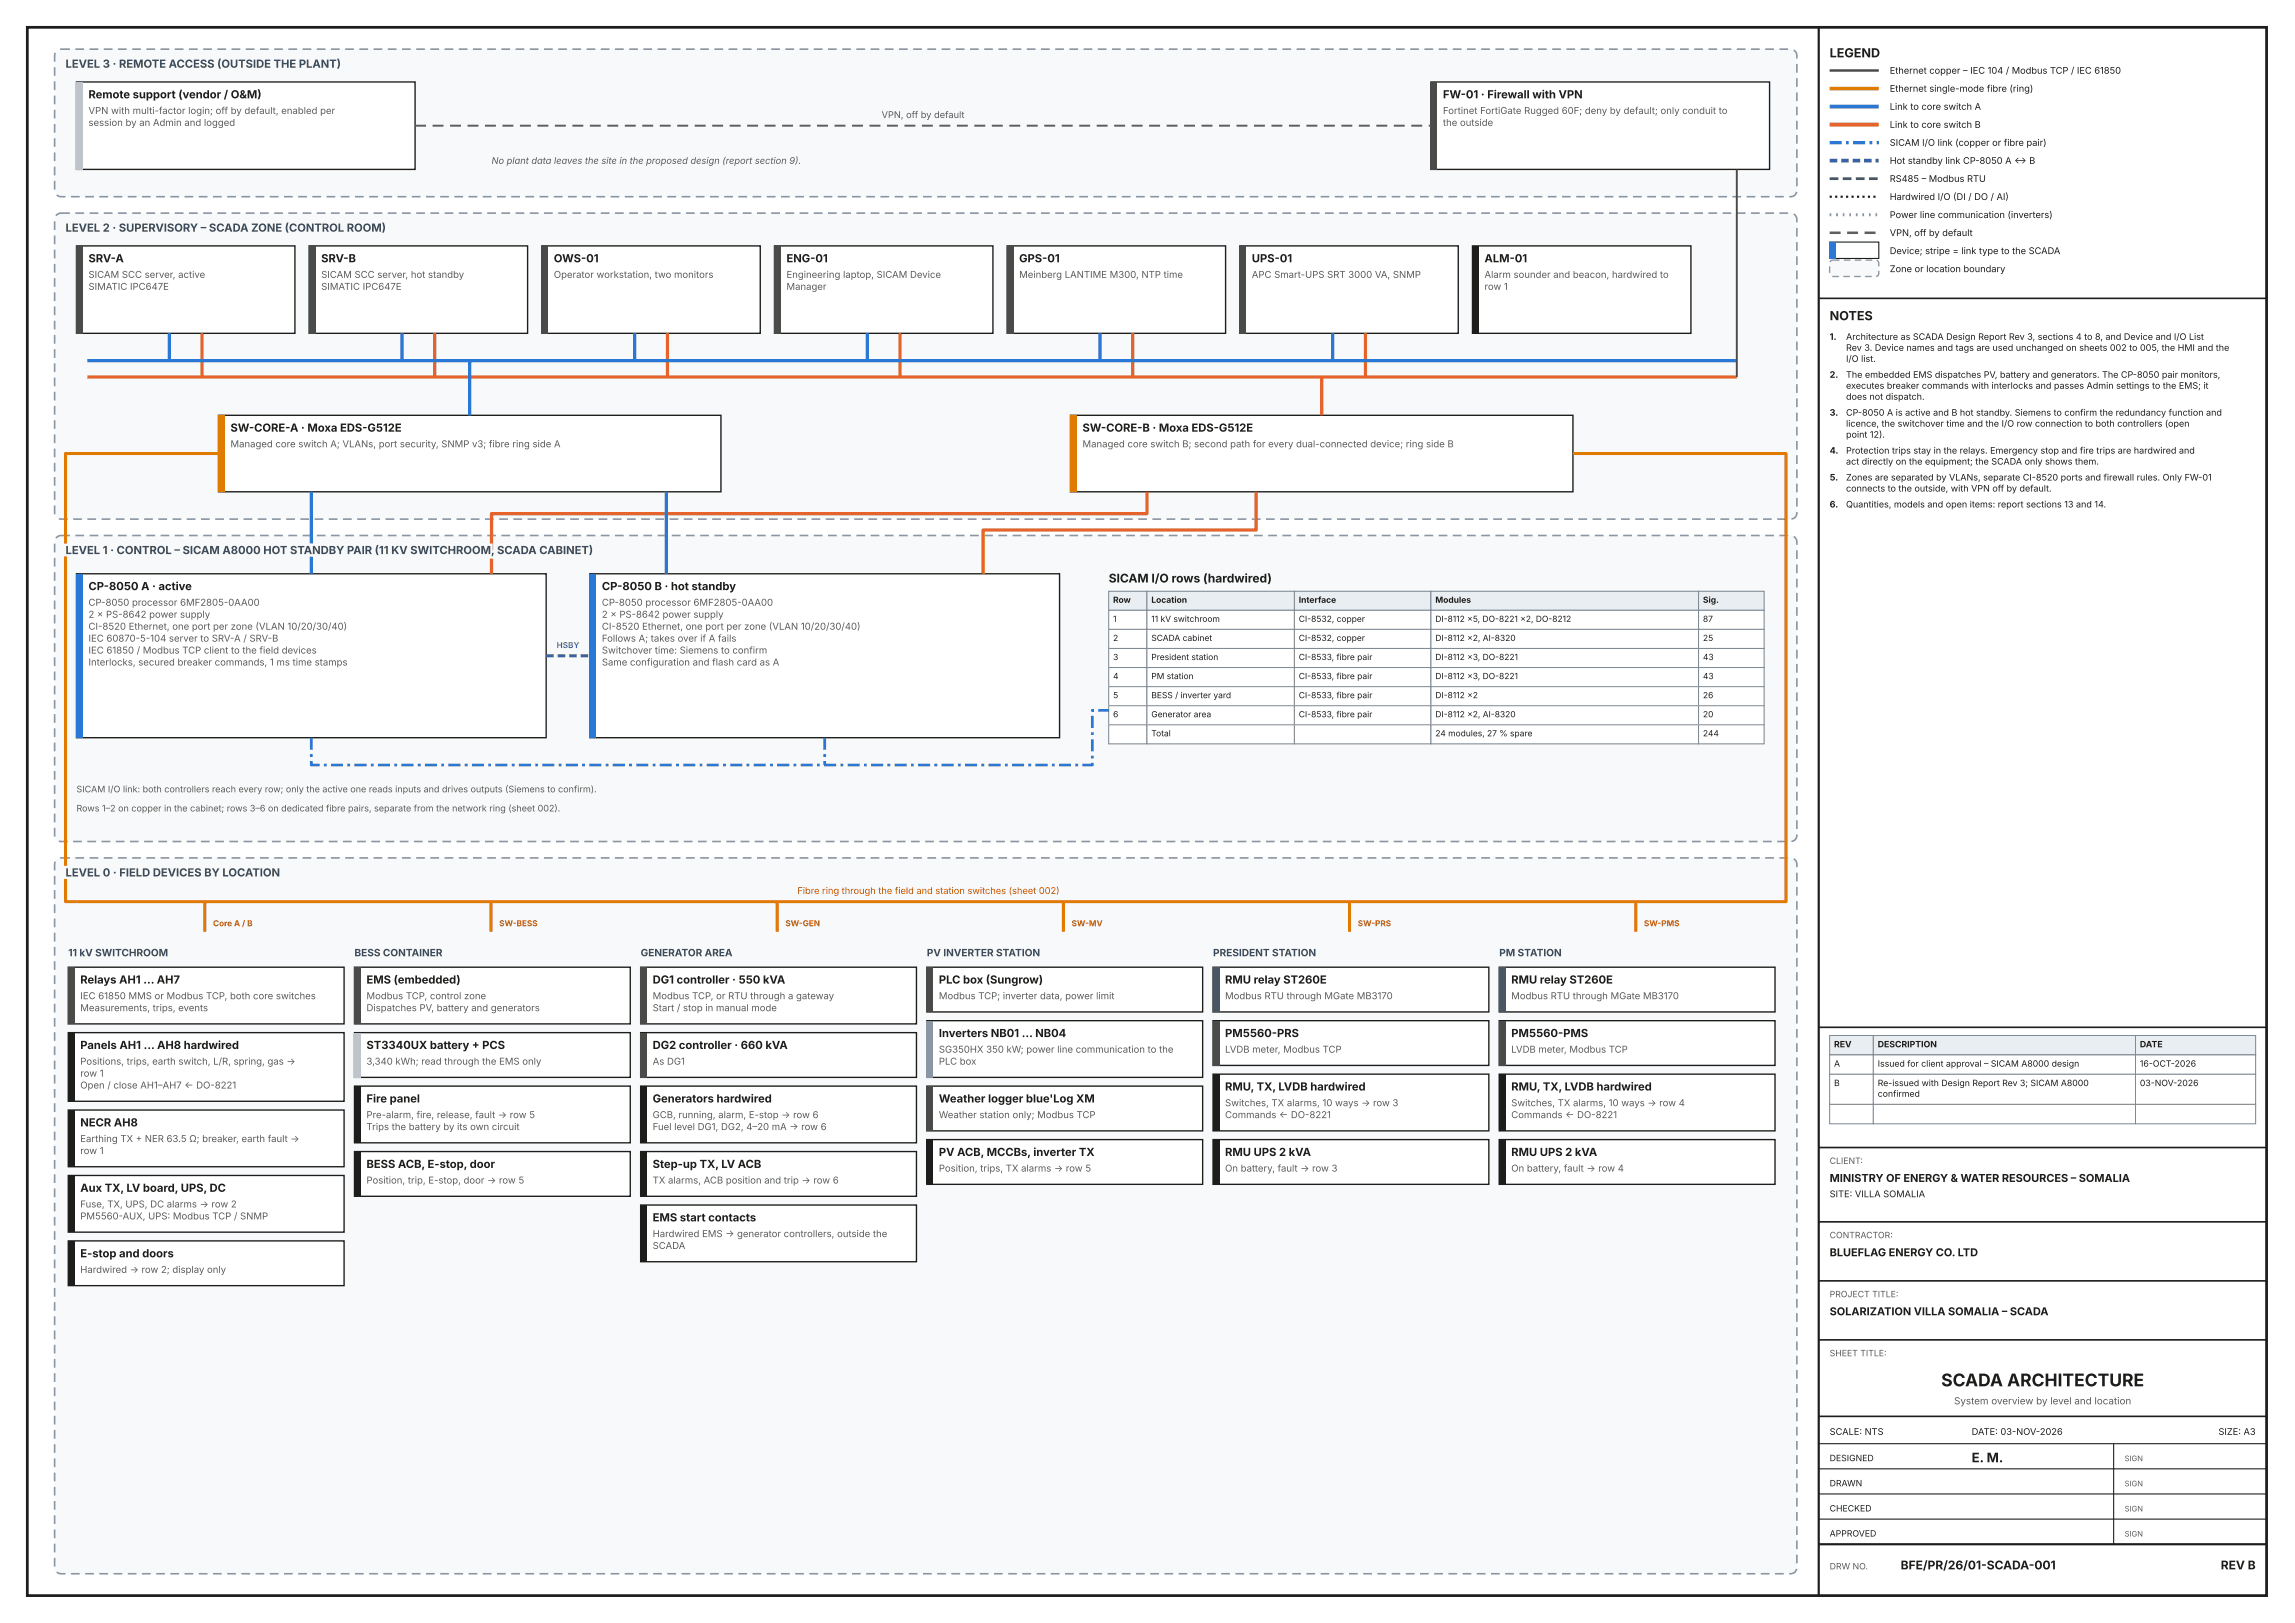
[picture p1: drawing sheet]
<svg xmlns="http://www.w3.org/2000/svg" width="420mm" height="297mm" viewBox="0 0 420 297" stroke-linecap="round" stroke-linejoin="round" font-family="sans-serif">
<defs><g id="words">
<text font-size="3.2" fill="#1d1d1b" x="355.4" y="253.7">SCADA ARCHITECTURE</text>
<text font-size="2.4" fill="#1d1d1b" x="361" y="267.6">E. M.</text>
<g font-size="2.3" fill="#1d1d1b">
<text x="335" y="10.5">LEGEND</text>
<text x="335" y="58.6">NOTES</text>
</g>
<g font-size="2.2" fill="#1d1d1b">
<text x="203" y="106.6">SICAM I/O rows (hardwired)</text>
<text x="348" y="287.2">BFE/PR/26/01-SCADA-001</text>
<text x="406.6" y="287.2">REV B</text>
</g>
<g font-size="2" fill="#f7f9fb">
<text x="12" y="12.4">LEVL 3 · RE</text>
<text x="12" y="42.4">LEVL 2 · SUPERVSORY</text>
<text x="12" y="101.4">LEVL 1 · CONTRO</text>
<text x="57.1" y="101.4">N</text>
<text x="12" y="160.4">LEVL 0 · FIELD DEVI</text>
</g>
<g font-size="2" fill="#3a4a5a">
<text x="12" y="12.4">LEVE</text>
<text x="15.9" y="12.4">EL3·RMOTEACE S (O</text>
<text x="23.1" y="12.4">EMOTE AC ES</text>
<text x="32.3" y="12.4">CC SS( UTSIDETHEPLA T)</text>
<text x="40.5" y="12.4">OUTSIDE THE PLAN )</text>
<text x="58.7" y="12.4">NT</text>
<text x="12" y="42.4">LEVE</text>
<text x="15.9" y="42.4">EL2·SUPER IS</text>
<text x="28.5" y="42.4">VI OR – SCAD</text>
<text x="34.8" y="42.4">Y –SCAA Z NE( ONTR L RO</text>
<text x="42.6" y="42.4">DAZO</text>
<text x="47.3" y="42.4">ONE (C</text>
<text x="52.9" y="42.4">CONTRO</text>
<text x="60.3" y="42.4">OLR OM)</text>
<text x="64.8" y="42.4">OOM)</text>
<text x="12" y="101.4">LEVE</text>
<text x="15.9" y="101.4">EL1·CONTR L – SICA</text>
<text x="28.7" y="101.4">OL–SICAMA000 HOT ST</text>
<text x="38.3" y="101.4">M A8</text>
<text x="42.3" y="101.4">8000HOTSTA DBY P IR(1</text>
<text x="55.6" y="101.4">A</text>
<text x="57.1" y="101.4">NDBYAR (1 KVSWTC</text>
<text x="63.5" y="101.4">PAI</text>
<text x="69.4" y="101.4">11K</text>
<text x="73.1" y="101.4">V SWI CHRO</text>
<text x="78.6" y="101.4">IT HR OM,</text>
<text x="84.8" y="101.4">OOM,SCAA CABNET)</text>
<text x="91" y="101.4">SCAD</text>
<text x="95.3" y="101.4">DACAINET)</text>
<text x="101.7" y="101.4">BI</text>
<text x="12" y="160.4">LEVE</text>
<text x="15.9" y="160.4">EL0·FIELDDEVCES BYOCATON</text>
<text x="32.2" y="160.4">ICESBY L</text>
<text x="40.7" y="160.4">LOCAION</text>
<text x="46.2" y="160.4">TI</text>
</g>
<g font-size="2" fill="#1d1d1b">
<text x="16.2" y="18">Remote support (vendor / O&amp;M)</text>
<text x="264.2" y="18">FW-01 · Firewall with VPN</text>
<text x="16.2" y="48">SRV-A</text>
<text x="58.8" y="48">SRV-B</text>
<text x="101.4" y="48">OWS-01</text>
<text x="144" y="48">ENG-01</text>
<text x="186.6" y="48">GPS-01</text>
<text x="229.2" y="48">UPS-01</text>
<text x="271.8" y="48">ALM-01</text>
<text x="42.2" y="79">SW-CORE-A · Moxa EDS-G512E</text>
<text x="198.2" y="79">SW-CORE-B · Moxa EDS-G512E</text>
<text x="16.2" y="108">CP-8050 A · active</text>
<text x="110.2" y="108">CP-8050 B · hot standby</text>
<text x="14.7" y="180">Relays AH1 … AH7</text>
<text x="67.1" y="180">EMS (embedded)</text>
<text x="119.5" y="180">DG1 controller · 550 kVA</text>
<text x="171.9" y="180">PLC box (Sungrow)</text>
<text x="224.3" y="180">RMU relay ST260E</text>
<text x="276.7" y="180">RMU relay ST260E</text>
<text x="14.7" y="192">Panels AH1 … AH8 hardwired</text>
<text x="67.1" y="192">ST3340UX battery + PCS</text>
<text x="119.5" y="192">DG2 controller · 660 kVA</text>
<text x="171.9" y="189.8">Inverters NB01 … NB04</text>
<text x="224.3" y="189.8">PM5560-PRS</text>
<text x="276.7" y="189.8">PM5560-PMS</text>
<text x="67.1" y="201.8">Fire panel</text>
<text x="119.5" y="201.8">Generators hardwired</text>
<text x="171.9" y="201.8">Weather logger blue'Log XM</text>
<text x="224.3" y="199.6">RMU, TX, LVDB hardwired</text>
<text x="276.7" y="199.6">RMU, TX, LVDB hardwired</text>
<text x="14.7" y="206.1">NECR AH8</text>
<text x="67.1" y="213.7">BESS ACB, E-stop, door</text>
<text x="119.5" y="213.7">Step-up TX, LV ACB</text>
<text x="171.9" y="211.5">PV ACB, MCCBs, inverter TX</text>
<text x="224.3" y="211.5">RMU UPS 2 kVA</text>
<text x="276.7" y="211.5">RMU UPS 2 kVA</text>
<text x="14.7" y="218.1">Aux TX, LV board, UPS, DC</text>
<text x="335" y="216.3">MINISTRY OF ENERGY &amp; WATER RESOURCES – SOMALIA</text>
<text x="119.5" y="223.5">EMS start contacts</text>
<text x="14.7" y="230.1">E-stop and doors</text>
<text x="335" y="229.9">BLUEFLAG ENERGY CO. LTD</text>
<text x="335" y="240.7">SOLARIZATION VILLA SOMALIA – SCADA</text>
</g>
<g font-size="1.8" fill="#3a4a5a">
<text x="12.5" y="175">11 kV SWITCHROOM</text>
<text x="64.9" y="175">BESS CONTAINER</text>
<text x="117.3" y="175">GENERATOR AREA</text>
<text x="169.7" y="175">PV INVERTER STATION</text>
<text x="222.1" y="175">PRESIDENT STATION</text>
<text x="274.5" y="175">PM STATION</text>
</g>
<text font-size="1.8" fill="#5b5b57" x="357.8" y="257">System overview by level and location</text>
<g font-size="1.7" fill="#1d1d1b">
<text x="346" y="13.5">Ethernet copper – IEC 104 / Modbus TCP / IEC 61850</text>
<text x="346" y="16.8">Ethernet single-mode fibre (ring)</text>
<text x="346" y="20.1">Link to core switch A</text>
<text x="346" y="23.4">Link to core switch B</text>
<text x="346" y="26.7">SICAM I/O link (copper or fibre pair)</text>
<text x="346" y="30">Hot standby link CP-8050 A ↔ B</text>
<text x="346" y="33.3">RS485 – Modbus RTU</text>
<text x="346" y="36.6">Hardwired I/O (DI / DO / AI)</text>
<text x="346" y="39.9">Power line communication (inverters)</text>
<text x="346" y="43.2">VPN, off by default</text>
<text x="346" y="46.5">Device; stripe = link type to the SCADA</text>
<text x="346" y="49.8">Zone or location boundary</text>
<text x="335" y="219.1">SITE: VILLA SOMALIA</text>
<text x="335" y="262.6">SCALE: NTS</text>
<text x="361" y="262.6">DATE: 03-NOV-2026</text>
<text x="406.2" y="262.6">SIZE: A3</text>
</g>
<g font-size="1.7" fill="#5b5b57">
<text x="16.2" y="20.9">VPN with multi-factor login; off by default, enabled per</text>
<text x="16.2" y="23">session by an Admin and logged</text>
<text x="161.4" y="21.6">VPN, off by default</text>
<text x="264.2" y="20.9">Fortinet FortiGate Rugged 60F; deny by default; only conduit to</text>
<text x="264.2" y="23">the outside</text>
<text x="90" y="30">No plant data leaves the site in the proposed design (report section 9).</text>
<text x="16.2" y="50.9">SICAM SCC server, active</text>
<text x="16.2" y="53">SIMATIC IPC647E</text>
<text x="58.8" y="50.9">SICAM SCC server, hot standby</text>
<text x="58.8" y="53">SIMATIC IPC647E</text>
<text x="101.4" y="50.9">Operator workstation, two monitors</text>
<text x="144" y="50.9">Engineering laptop, SICAM Device</text>
<text x="144" y="53">Manager</text>
<text x="186.6" y="50.9">Meinberg LANTIME M300, NTP time</text>
<text x="229.2" y="50.9">APC Smart-UPS SRT 3000 VA, SNMP</text>
<text x="271.8" y="50.9">Alarm sounder and beacon, hardwired to</text>
<text x="271.8" y="53">row 1</text>
<text x="42.2" y="81.9">Managed core switch A; VLANs, port security, SNMP v3; fibre ring side A</text>
<text x="198.2" y="81.9">Managed core switch B; second path for every dual-connected device; ring side B</text>
<text x="16.2" y="110.9">CP-8050 processor 6MF2805-0AA00</text>
<text x="16.2" y="113">2 × PS-8642 power supply</text>
<text x="110.2" y="110.9">CP-8050 processor 6MF2805-0AA00</text>
<text x="110.2" y="113">2 × PS-8642 power supply</text>
<text x="16.2" y="115.2">CI-8520 Ethernet, one port per zone (VLAN 10/20/30/40)</text>
<text x="16.2" y="117.4">IEC 60870-5-104 server to SRV-A / SRV-B</text>
<text x="16.2" y="119.6">IEC 61850 / Modbus TCP client to the field devices</text>
<text x="110.2" y="115.2">CI-8520 Ethernet, one port per zone (VLAN 10/20/30/40)</text>
<text x="110.2" y="117.4">Follows A; takes over if A fails</text>
<text x="110.2" y="119.6">Switchover time: Siemens to confirm</text>
<text x="16.2" y="121.8">Interlocks, secured breaker commands, 1 ms time stamps</text>
<text x="110.2" y="121.8">Same configuration and flash card as A</text>
<text x="14.7" y="182.9">IEC 61850 MMS or Modbus TCP, both core switches</text>
<text x="14.7" y="185">Measurements, trips, events</text>
<text x="67.1" y="182.9">Modbus TCP, control zone</text>
<text x="67.1" y="185">Dispatches PV, battery and generators</text>
<text x="119.5" y="182.9">Modbus TCP, or RTU through a gateway</text>
<text x="119.5" y="185">Start / stop in manual mode</text>
<text x="171.9" y="182.9">Modbus TCP; inverter data, power limit</text>
<text x="224.3" y="182.9">Modbus RTU through MGate MB3170</text>
<text x="276.7" y="182.9">Modbus RTU through MGate MB3170</text>
<text x="14.7" y="194.8">Positions, trips, earth switch, L/R, spring, gas →</text>
<text x="14.7" y="197">row 1</text>
<text x="67.1" y="194.8">3,340 kWh; read through the EMS only</text>
<text x="119.5" y="194.8">As DG1</text>
<text x="171.9" y="192.6">SG350HX 350 kW; power line communication to the</text>
<text x="171.9" y="194.8">PLC box</text>
<text x="224.3" y="192.6">LVDB meter, Modbus TCP</text>
<text x="276.7" y="192.6">LVDB meter, Modbus TCP</text>
<text x="14.7" y="199.2">Open / close AH1–AH7 ← DO-8221</text>
<text x="224.3" y="202.4">Switches, TX alarms, 10 ways → row 3</text>
<text x="276.7" y="202.4">Switches, TX alarms, 10 ways → row 4</text>
<text x="14.7" y="209">Earthing TX + NER 63.5 Ω; breaker, earth fault →</text>
<text x="67.1" y="204.6">Pre-alarm, fire, release, fault → row 5</text>
<text x="67.1" y="206.8">Trips the battery by its own circuit</text>
<text x="119.5" y="204.6">GCB, running, alarm, E-stop → row 6</text>
<text x="119.5" y="206.8">Fuel level DG1, DG2, 4–20 mA → row 6</text>
<text x="171.9" y="204.6">Weather station only; Modbus TCP</text>
<text x="224.3" y="204.6">Commands ← DO-8221</text>
<text x="276.7" y="204.6">Commands ← DO-8221</text>
<text x="14.7" y="211.2">row 1</text>
<text x="171.9" y="214.4">Position, trips, TX alarms → row 5</text>
<text x="224.3" y="214.4">On battery, fault → row 3</text>
<text x="276.7" y="214.4">On battery, fault → row 4</text>
<text x="14.7" y="221">Fuse, TX, UPS, DC alarms → row 2</text>
<text x="67.1" y="216.6">Position, trip, E-stop, door → row 5</text>
<text x="119.5" y="216.6">TX alarms, ACB position and trip → row 6</text>
<text x="14.7" y="223.2">PM5560-AUX, UPS: Modbus TCP / SNMP</text>
<text x="119.5" y="226.4">Hardwired EMS → generator controllers, outside the</text>
<text x="14.7" y="232.9">Hardwired → row 2; display only</text>
<text x="119.5" y="228.6">SCADA</text>
</g>
<text font-size="1.7" fill="#b35f00" x="146" y="163.6">Fibre ring through the field and station switches (sheet 002)</text>
<g font-size="1.6" fill="#1d1d1b">
<text x="335" y="62.2">1.</text>
<text x="338" y="62.2">Architecture as SCADA Design Report Rev 3, sections 4 to 8, and Device and I/O List</text>
<text x="338" y="64.2">Rev 3. Device names and tags are used unchanged on sheets 002 to 005, the HMI and the</text>
<text x="335" y="69.1">2.</text>
<text x="338" y="66.2">I/O list.</text>
<text x="338" y="69.1">The embedded EMS dispatches PV, battery and generators. The CP-8050 pair monitors,</text>
<text x="338" y="71.1">executes breaker commands with interlocks and passes Admin settings to the EMS; it</text>
<text x="335" y="76.1">3.</text>
<text x="338" y="73.2">does not dispatch.</text>
<text x="338" y="76.1">CP-8050 A is active and B hot standby. Siemens to confirm the redundancy function and</text>
<text x="335" y="83">4.</text>
<text x="338" y="78.1">licence, the switchover time and the I/O row connection to both controllers (open</text>
<text x="338" y="80.1">point 12).</text>
<text x="338" y="83">Protection trips stay in the relays. Emergency stop and fire trips are hardwired and</text>
<text x="335" y="87.9">5.</text>
<text x="338" y="85">act directly on the equipment; the SCADA only shows them.</text>
<text x="338" y="87.9">Zones are separated by VLANs, separate CI-8520 ports and firewall rules. Only FW-01</text>
<text x="338" y="90">connects to the outside, with VPN off by default.</text>
<text x="335" y="92.9">6.</text>
<text x="338" y="92.9">Quantities, models and open items: report sections 13 and 14.</text>
<text x="335.8" y="191.7">REV</text>
<text x="343.8" y="191.7">DESCRIPTION</text>
<text x="391.8" y="191.7">DATE</text>
<text x="335.8" y="195.2">A</text>
<text x="343.8" y="195.2">Issued for client approval – SICAM A8000 design</text>
<text x="391.8" y="195.2">16-OCT-2026</text>
<text x="335.8" y="198.8">B</text>
<text x="343.8" y="198.8">Re-issued with Design Report Rev 3; SICAM A8000</text>
<text x="343.8" y="200.7">confirmed</text>
<text x="391.8" y="198.8">03-NOV-2026</text>
<text x="335" y="267.4">DESIGNED</text>
<text x="335" y="272">DRAWN</text>
<text x="335" y="276.6">CHECKED</text>
<text x="335" y="281.2">APPROVED</text>
</g>
<g font-size="1.6" fill="#5b5b57">
<text x="14" y="145">SICAM I/O link: both controllers reach every row; only the active one reads inputs and drives outputs (Siemens to confirm).</text>
<text x="14" y="148.5">Rows 1–2 on copper in the cabinet; rows 3–6 on dedicated fibre pairs, separate from the network ring (sheet 002).</text>
<text x="335" y="213">CLIENT:</text>
<text x="335" y="226.6">CONTRACTOR:</text>
<text x="335" y="237.4">PROJECT TITLE:</text>
<text x="335" y="248.2">SHEET TITLE:</text>
<text x="335" y="287.2">DRW NO.</text>
</g>
<g font-size="1.5" fill="#1d1d1b">
<text x="203.8" y="110.3">Row</text>
<text x="203.8" y="113.8">1</text>
<text x="210.8" y="110.3">Location</text>
<text x="210.8" y="113.8">11 kV switchroom</text>
<text x="237.8" y="110.3">Interface</text>
<text x="237.8" y="113.8">CI-8532, copper</text>
<text x="262.8" y="110.3">Modules</text>
<text x="262.8" y="113.8">DI-8112 × 5, DO-8221 × 2, DO-8212</text>
<text x="311.8" y="110.3">Sig.</text>
<text x="311.8" y="113.8">87</text>
<text x="203.8" y="117.3">2</text>
<text x="210.8" y="117.3">SCADA cabinet</text>
<text x="237.8" y="117.3">CI-8532, copper</text>
<text x="262.8" y="117.3">DI-8112 × 2, AI-8320</text>
<text x="311.8" y="117.3">25</text>
<text x="203.8" y="120.8">3</text>
<text x="203.8" y="124.3">4</text>
<text x="210.8" y="120.8">President station</text>
<text x="210.8" y="124.3">PM station</text>
<text x="237.8" y="120.8">CI-8533, fibre pair</text>
<text x="237.8" y="124.3">CI-8533, fibre pair</text>
<text x="262.8" y="120.8">DI-8112 × 3, DO-8221</text>
<text x="262.8" y="124.3">DI-8112 × 3, DO-8221</text>
<text x="311.8" y="120.8">43</text>
<text x="311.8" y="124.3">43</text>
<text x="203.8" y="127.8">5</text>
<text x="203.8" y="131.3">6</text>
<text x="210.8" y="127.8">BESS / inverter yard</text>
<text x="210.8" y="131.3">Generator area</text>
<text x="237.8" y="127.8">CI-8533, fibre pair</text>
<text x="237.8" y="131.3">CI-8533, fibre pair</text>
<text x="262.8" y="127.8">DI-8112 × 2</text>
<text x="262.8" y="131.3">DI-8112 × 2, AI-8320</text>
<text x="311.8" y="127.8">26</text>
<text x="311.8" y="131.3">20</text>
<text x="210.8" y="134.7">Total</text>
<text x="262.8" y="134.7">24 modules, 27 % spare</text>
<text x="311.8" y="134.7">244</text>
</g>
<text font-size="1.5" fill="#7a3db8" x="101.9" y="118.6">HSBY</text>
<g font-size="1.5" fill="#b35f00">
<text x="39" y="169.5">Core A / B</text>
<text x="91.4" y="169.5">SW-BESS</text>
<text x="143.8" y="169.5">SW-GEN</text>
<text x="196.2" y="169.5">SW-MV</text>
<text x="248.6" y="169.5">SW-PRS</text>
<text x="301" y="169.5">SW-PMS</text>
</g>
<g font-size="1.4" fill="#5b5b57">
<text x="389" y="267.4">SIGN</text>
<text x="389" y="272">SIGN</text>
<text x="389" y="276.6">SIGN</text>
<text x="389" y="281.2">SIGN</text>
</g>
</g></defs>
<path d="M5 5h410v287h-410z" fill="none" stroke="#1d1d1b" stroke-width=".5"/>
<path d="M333 5v287" fill="none" stroke="#1d1d1b" stroke-width=".4"/>
<path d="M10.4 9.4l.8-.4h316.6a1.2 1.2 0 0 1 1.2 1.2v24.6a1.2 1.2 0 0 1-1.2 1.2h-316.6a1.2 1.2 0 0 1-1.2-1.2v-24.6z" fill="#f7f9fb"/>
<path d="M13.8 8.9h1.6v.3h-1.6zM16.4 8.9h1.6v.3h-1.6zM19 8.9h1.6v.3h-1.6zM21.6 8.9h1.6v.3h-1.6zM24.2 8.9h1.6v.3h-1.6zM26.8 8.9h1.6v.3h-1.6zM29.4 8.9h1.6v.3h-1.6zM32 8.9h1.6v.3h-1.6zM34.6 8.9h1.6v.3h-1.6zM37.2 8.9h1.6v.3h-1.6zM39.8 8.9h1.6v.3h-1.6zM42.4 8.9h1.6v.3h-1.6zM45 8.9h1.6v.3h-1.6zM47.6 8.9h1.6v.3h-1.6zM50.2 8.9h1.6v.3h-1.6zM52.8 8.9h1.6v.3h-1.6zM55.4 8.9h1.6v.3h-1.6zM58 8.9h1.6v.3h-1.6zM60.6 8.9h1.6v.3h-1.6zM63.2 8.9h1.6v.3h-1.6zM65.8 8.9h1.6v.3h-1.6zM68.4 8.9h1.6v.3h-1.6zM71 8.9h1.6v.3h-1.6zM73.6 8.9h1.6v.3h-1.6zM76.2 8.9h1.6v.3h-1.6zM78.8 8.9h1.6v.3h-1.6zM81.4 8.9h1.6v.3h-1.6zM84 8.9h1.6v.3h-1.6zM86.6 8.9h1.6v.3h-1.6zM89.2 8.9h1.6v.3h-1.6zM91.8 8.9h1.6v.3h-1.6zM94.4 8.9h1.6v.3h-1.6zM97 8.9h1.6v.3h-1.6zM99.6 8.9h1.6v.3h-1.6zM102.2 8.9h1.6v.3h-1.6zM104.8 8.9h1.6v.3h-1.6zM107.4 8.9h1.6v.3h-1.6zM110 8.9h1.6v.3h-1.6zM112.6 8.9h1.6v.3h-1.6zM115.2 8.9h1.6v.3h-1.6zM117.8 8.9h1.6v.3h-1.6zM120.4 8.9h1.6v.3h-1.6zM123 8.9h1.6v.3h-1.6zM125.6 8.9h1.6v.3h-1.6zM128.2 8.9h1.6v.3h-1.6zM130.8 8.9h1.6v.3h-1.6zM133.4 8.9h1.6v.3h-1.6zM136 8.9h1.6v.3h-1.6zM138.6 8.9h1.6v.3h-1.6zM141.2 8.9h1.6v.3h-1.6zM143.8 8.9h1.6v.3h-1.6zM146.4 8.9h1.6v.3h-1.6zM149 8.9h1.6v.3h-1.6zM151.6 8.9h1.6v.3h-1.6zM154.2 8.9h1.6v.3h-1.6zM156.8 8.9h1.6v.3h-1.6zM159.4 8.9h1.6v.3h-1.6zM162 8.9h1.6v.3h-1.6zM164.6 8.9h1.6v.3h-1.6zM167.2 8.9h1.6v.3h-1.6zM169.8 8.9h1.6v.3h-1.6zM172.4 8.9h1.6v.3h-1.6zM175 8.9h1.6v.3h-1.6zM177.6 8.9h1.6v.3h-1.6zM180.2 8.9h1.6v.3h-1.6zM182.8 8.9h1.6v.3h-1.6zM185.4 8.9h1.6v.3h-1.6zM188 8.9h1.6v.3h-1.6zM190.6 8.9h1.6v.3h-1.6zM193.2 8.9h1.6v.3h-1.6zM195.8 8.9h1.6v.3h-1.6zM198.4 8.9h1.6v.3h-1.6zM201 8.9h1.6v.3h-1.6zM203.6 8.9h1.6v.3h-1.6zM206.2 8.9h1.6v.3h-1.6zM208.8 8.9h1.6v.3h-1.6zM211.4 8.9h1.6v.3h-1.6zM214 8.9h1.6v.3h-1.6zM216.6 8.9h1.6v.3h-1.6zM219.2 8.9h1.6v.3h-1.6zM221.8 8.9h1.6v.3h-1.6zM224.4 8.9h1.6v.3h-1.6zM227 8.9h1.6v.3h-1.6zM229.6 8.9h1.6v.3h-1.6zM232.2 8.9h1.6v.3h-1.6zM234.8 8.9h1.6v.3h-1.6zM237.4 8.9h1.6v.3h-1.6zM240 8.9h1.6v.3h-1.6zM242.6 8.9h1.6v.3h-1.6zM245.2 8.9h1.6v.3h-1.6zM247.8 8.9h1.6v.3h-1.6zM250.4 8.9h1.6v.3h-1.6zM253 8.9h1.6v.3h-1.6zM255.6 8.9h1.6v.3h-1.6zM258.2 8.9h1.6v.3h-1.6zM260.8 8.9h1.6v.3h-1.6zM263.4 8.9h1.6v.3h-1.6zM266 8.9h1.6v.3h-1.6zM268.6 8.9h1.6v.3h-1.6zM271.2 8.9h1.6v.3h-1.6zM273.8 8.9h1.6v.3h-1.6zM276.4 8.9h1.6v.3h-1.6zM279 8.9h1.6v.3h-1.6zM281.6 8.9h1.6v.3h-1.6zM284.2 8.9h1.6v.3h-1.6zM286.8 8.9h1.6v.3h-1.6zM289.4 8.9h1.6v.3h-1.6zM292 8.9h1.6v.3h-1.6zM294.6 8.9h1.6v.3h-1.6zM297.2 8.9h1.6v.3h-1.6zM299.8 8.9h1.6v.3h-1.6zM302.4 8.9h1.6v.3h-1.6zM305 8.9h1.6v.3h-1.6zM307.6 8.9h1.6v.3h-1.6zM310.2 8.9h1.6v.3h-1.6zM312.8 8.9h1.6v.3h-1.6zM315.4 8.9h1.6v.3h-1.6zM318 8.9h1.6v.3h-1.6zM320.6 8.9h1.6v.3h-1.6zM323.2 8.9h1.6v.3h-1.6zM325.8 8.9h1.6v.3h-1.6zM328.5 9a1.47 1.47 0 0 1 .6 1.7h-.3a1.3 1.3 0 0 0-.5-1.4zM328.8 11.7h.3v1.6h-.3zM328.8 14.3h.3v1.6h-.3zM328.8 16.9h.3v1.6h-.3zM328.8 19.5h.3v1.6h-.3zM328.8 22.1h.3v1.6h-.3zM328.8 24.7h.3v1.6h-.3zM328.8 27.3h.3v1.6h-.3zM328.8 29.9h.3v1.6h-.3zM328.8 32.5h.3v1.6h-.3zM327.6 35.9a1.05 1.05 0 0 0 1.2-.8l.3 .1a1.29 1.29 0 0 1-1.5 1zM325 35.9h1.6v.3h-1.6zM322.4 35.9h1.6v.3h-1.6zM319.8 35.9h1.6v.3h-1.6zM317.2 35.9h1.6v.3h-1.6zM314.6 35.9h1.6v.3h-1.6zM312 35.9h1.6v.3h-1.6zM309.4 35.9h1.6v.3h-1.6zM306.8 35.9h1.6v.3h-1.6zM304.2 35.9h1.6v.3h-1.6zM301.6 35.9h1.6v.3h-1.6zM299 35.9h1.6v.3h-1.6zM296.4 35.9h1.6v.3h-1.6zM293.8 35.9h1.6v.3h-1.6zM291.2 35.9h1.6v.3h-1.6zM288.6 35.9h1.6v.3h-1.6zM286 35.9h1.6v.3h-1.6zM283.4 35.9h1.6v.3h-1.6zM280.8 35.9h1.6v.3h-1.6zM278.2 35.9h1.6v.3h-1.6zM275.6 35.9h1.6v.3h-1.6zM273 35.9h1.6v.3h-1.6zM270.4 35.9h1.6v.3h-1.6zM267.8 35.9h1.6v.3h-1.6zM265.2 35.9h1.6v.3h-1.6zM262.6 35.9h1.6v.3h-1.6zM260 35.9h1.6v.3h-1.6zM257.4 35.9h1.6v.3h-1.6zM254.8 35.9h1.6v.3h-1.6zM252.2 35.9h1.6v.3h-1.6zM249.6 35.9h1.6v.3h-1.6zM247 35.9h1.6v.3h-1.6zM244.4 35.9h1.6v.3h-1.6zM241.8 35.9h1.6v.3h-1.6zM239.2 35.9h1.6v.3h-1.6zM236.6 35.9h1.6v.3h-1.6zM234 35.9h1.6v.3h-1.6zM231.4 35.9h1.6v.3h-1.6zM228.8 35.9h1.6v.3h-1.6zM226.2 35.9h1.6v.3h-1.6zM223.6 35.9h1.6v.3h-1.6zM221 35.9h1.6v.3h-1.6zM218.4 35.9h1.6v.3h-1.6zM215.8 35.9h1.6v.3h-1.6zM213.2 35.9h1.6v.3h-1.6zM210.6 35.9h1.6v.3h-1.6zM208 35.9h1.6v.3h-1.6zM205.4 35.9h1.6v.3h-1.6zM202.8 35.9h1.6v.3h-1.6zM200.2 35.9h1.6v.3h-1.6zM197.6 35.9h1.6v.3h-1.6zM195 35.9h1.6v.3h-1.6zM192.4 35.9h1.6v.3h-1.6zM189.8 35.9h1.6v.3h-1.6zM187.2 35.9h1.6v.3h-1.6zM184.6 35.9h1.6v.3h-1.6zM182 35.9h1.6v.3h-1.6zM179.4 35.9h1.6v.3h-1.6zM176.8 35.9h1.6v.3h-1.6zM174.2 35.9h1.6v.3h-1.6zM171.6 35.9h1.6v.3h-1.6zM169 35.9h1.6v.3h-1.6zM166.4 35.9h1.6v.3h-1.6zM163.8 35.9h1.6v.3h-1.6zM161.2 35.9h1.6v.3h-1.6zM158.6 35.9h1.6v.3h-1.6zM156 35.9h1.6v.3h-1.6zM153.4 35.9h1.6v.3h-1.6zM150.8 35.9h1.6v.3h-1.6zM148.2 35.9h1.6v.3h-1.6zM145.6 35.9h1.6v.3h-1.6zM143 35.9h1.6v.3h-1.6zM140.4 35.9h1.6v.3h-1.6zM137.8 35.9h1.6v.3h-1.6zM135.2 35.9h1.6v.3h-1.6zM132.6 35.9h1.6v.3h-1.6zM130 35.9h1.6v.3h-1.6zM127.4 35.9h1.6v.3h-1.6zM124.8 35.9h1.6v.3h-1.6zM122.2 35.9h1.6v.3h-1.6zM119.6 35.9h1.6v.3h-1.6zM117 35.9h1.6v.3h-1.6zM114.4 35.9h1.6v.3h-1.6zM111.8 35.9h1.6v.3h-1.6zM109.2 35.9h1.6v.3h-1.6zM106.6 35.9h1.6v.3h-1.6zM104 35.9h1.6v.3h-1.6zM101.4 35.9h1.6v.3h-1.6zM98.8 35.9h1.6v.3h-1.6zM96.2 35.9h1.6v.3h-1.6zM93.6 35.9h1.6v.3h-1.6zM91 35.9h1.6v.3h-1.6zM88.4 35.9h1.6v.3h-1.6zM85.8 35.9h1.6v.3h-1.6zM83.2 35.9h1.6v.3h-1.6zM80.6 35.9h1.6v.3h-1.6zM78 35.9h1.6v.3h-1.6zM75.4 35.9h1.6v.3h-1.6zM72.8 35.9h1.6v.3h-1.6zM70.2 35.9h1.6v.3h-1.6zM67.6 35.9h1.6v.3h-1.6zM65 35.9h1.6v.3h-1.6zM62.4 35.9h1.6v.3h-1.6zM59.8 35.9h1.6v.3h-1.6zM57.2 35.9h1.6v.3h-1.6zM54.6 35.9h1.6v.3h-1.6zM52 35.9h1.6v.3h-1.6zM49.4 35.9h1.6v.3h-1.6zM46.8 35.9h1.6v.3h-1.6zM44.2 35.9h1.6v.3h-1.6zM41.6 35.9h1.6v.3h-1.6zM39 35.9h1.6v.3h-1.6zM36.4 35.9h1.6v.3h-1.6zM33.8 35.9h1.6v.3h-1.6zM31.2 35.9h1.6v.3h-1.6zM28.6 35.9h1.6v.3h-1.6zM26 35.9h1.6v.3h-1.6zM23.4 35.9h1.6v.3h-1.6zM20.8 35.9h1.6v.3h-1.6zM18.2 35.9h1.6v.3h-1.6zM15.6 35.9h1.6v.3h-1.6zM13 35.9h1.6v.3h-1.6zM10.5 35.6a1.68 1.68 0 0 0 1.5 .3v.3l-1.1-.1-.6-.3zM9.8 33.1h.3v1.6h-.3zM9.8 30.5h.3v1.6h-.3zM9.8 27.9h.3v1.6h-.3zM9.8 25.3h.3v1.6h-.3zM9.8 22.7h.3v1.6h-.3zM9.8 20.1h.3v1.6h-.3zM9.8 17.5h.3v1.6h-.3zM9.8 14.9h.3v1.6h-.3zM9.8 12.3h.3v1.6h-.3zM10 9.6l.3 .1-.2 1.6h-.3zM11 8.9h1.8v.3h-1.8z" fill="#8a96a3"/>
<path d="M14 15h62v16h-62z" fill="#fff"/>
<path d="M14 15h62v16h-62z" fill="none" stroke="#1d1d1b" stroke-width=".25"/>
<path d="M14 15h1.1v16h-1.1z" fill="#b8c2cc"/>
<path d="M262 15h62v16h-62z" fill="#fff"/>
<path d="M262 15h62v16h-62z" fill="none" stroke="#1d1d1b" stroke-width=".25"/>
<path d="M262 15h1.1v16h-1.1z" fill="#4a4a48"/>
<path d="M76 22.8h2v.4h-2zM79.2 22.8h2v.4h-2zM82.4 22.8h2v.4h-2zM85.6 22.8h2v.4h-2zM88.8 22.8h2v.4h-2zM92 22.8h2v.4h-2zM95.2 22.8h2v.4h-2zM98.4 22.8h2v.4h-2zM101.6 22.8h2v.4h-2zM104.8 22.8h2v.4h-2zM108 22.8h2v.4h-2zM111.2 22.8h2v.4h-2zM114.4 22.8h2v.4h-2zM117.6 22.8h2v.4h-2zM120.8 22.8h2v.4h-2zM124 22.8h2v.4h-2zM127.2 22.8h2v.4h-2zM130.4 22.8h2v.4h-2zM133.6 22.8h2v.4h-2zM136.8 22.8h2v.4h-2zM140 22.8h2v.4h-2zM143.2 22.8h2v.4h-2zM146.4 22.8h2v.4h-2zM149.6 22.8h2v.4h-2zM152.8 22.8h2v.4h-2zM156 22.8h2v.4h-2zM159.2 22.8h2v.4h-2zM162.4 22.8h2v.4h-2zM165.6 22.8h2v.4h-2zM168.8 22.8h2v.4h-2zM172 22.8h2v.4h-2zM175.2 22.8h2v.4h-2zM178.4 22.8h2v.4h-2zM181.6 22.8h2v.4h-2zM184.8 22.8h2v.4h-2zM188 22.8h2v.4h-2zM191.2 22.8h2v.4h-2zM194.4 22.8h2v.4h-2zM197.6 22.8h2v.4h-2zM200.8 22.8h2v.4h-2zM204 22.8h2v.4h-2zM207.2 22.8h2v.4h-2zM210.4 22.8h2v.4h-2zM213.6 22.8h2v.4h-2zM216.8 22.8h2v.4h-2zM220 22.8h2v.4h-2zM223.2 22.8h2v.4h-2zM226.4 22.8h2v.4h-2zM229.6 22.8h2v.4h-2zM232.8 22.8h2v.4h-2zM236 22.8h2v.4h-2zM239.2 22.8h2v.4h-2zM242.4 22.8h2v.4h-2zM245.6 22.8h2v.4h-2zM248.8 22.8h2v.4h-2zM252 22.8h2v.4h-2zM255.2 22.8h2v.4h-2zM258.4 22.8h2v.4h-2zM261.6 22.8h.4v.4h-.4z" fill="#5b5b57"/>
<path d="M10.4 39.4l.8-.4h316.6a1.2 1.2 0 0 1 1.2 1.2v53.6a1.2 1.2 0 0 1-1.2 1.2h-316.6a1.2 1.2 0 0 1-1.2-1.2v-53.6z" fill="#f7f9fb"/>
<path d="M13.8 38.9h1.6v.3h-1.6zM16.4 38.9h1.6v.3h-1.6zM19 38.9h1.6v.3h-1.6zM21.6 38.9h1.6v.3h-1.6zM24.2 38.9h1.6v.3h-1.6zM26.8 38.9h1.6v.3h-1.6zM29.4 38.9h1.6v.3h-1.6zM32 38.9h1.6v.3h-1.6zM34.6 38.9h1.6v.3h-1.6zM37.2 38.9h1.6v.3h-1.6zM39.8 38.9h1.6v.3h-1.6zM42.4 38.9h1.6v.3h-1.6zM45 38.9h1.6v.3h-1.6zM47.6 38.9h1.6v.3h-1.6zM50.2 38.9h1.6v.3h-1.6zM52.8 38.9h1.6v.3h-1.6zM55.4 38.9h1.6v.3h-1.6zM58 38.9h1.6v.3h-1.6zM60.6 38.9h1.6v.3h-1.6zM63.2 38.9h1.6v.3h-1.6zM65.8 38.9h1.6v.3h-1.6zM68.4 38.9h1.6v.3h-1.6zM71 38.9h1.6v.3h-1.6zM73.6 38.9h1.6v.3h-1.6zM76.2 38.9h1.6v.3h-1.6zM78.8 38.9h1.6v.3h-1.6zM81.4 38.9h1.6v.3h-1.6zM84 38.9h1.6v.3h-1.6zM86.6 38.9h1.6v.3h-1.6zM89.2 38.9h1.6v.3h-1.6zM91.8 38.9h1.6v.3h-1.6zM94.4 38.9h1.6v.3h-1.6zM97 38.9h1.6v.3h-1.6zM99.6 38.9h1.6v.3h-1.6zM102.2 38.9h1.6v.3h-1.6zM104.8 38.9h1.6v.3h-1.6zM107.4 38.9h1.6v.3h-1.6zM110 38.9h1.6v.3h-1.6zM112.6 38.9h1.6v.3h-1.6zM115.2 38.9h1.6v.3h-1.6zM117.8 38.9h1.6v.3h-1.6zM120.4 38.9h1.6v.3h-1.6zM123 38.9h1.6v.3h-1.6zM125.6 38.9h1.6v.3h-1.6zM128.2 38.9h1.6v.3h-1.6zM130.8 38.9h1.6v.3h-1.6zM133.4 38.9h1.6v.3h-1.6zM136 38.9h1.6v.3h-1.6zM138.6 38.9h1.6v.3h-1.6zM141.2 38.9h1.6v.3h-1.6zM143.8 38.9h1.6v.3h-1.6zM146.4 38.9h1.6v.3h-1.6zM149 38.9h1.6v.3h-1.6zM151.6 38.9h1.6v.3h-1.6zM154.2 38.9h1.6v.3h-1.6zM156.8 38.9h1.6v.3h-1.6zM159.4 38.9h1.6v.3h-1.6zM162 38.9h1.6v.3h-1.6zM164.6 38.9h1.6v.3h-1.6zM167.2 38.9h1.6v.3h-1.6zM169.8 38.9h1.6v.3h-1.6zM172.4 38.9h1.6v.3h-1.6zM175 38.9h1.6v.3h-1.6zM177.6 38.9h1.6v.3h-1.6zM180.2 38.9h1.6v.3h-1.6zM182.8 38.9h1.6v.3h-1.6zM185.4 38.9h1.6v.3h-1.6zM188 38.9h1.6v.3h-1.6zM190.6 38.9h1.6v.3h-1.6zM193.2 38.9h1.6v.3h-1.6zM195.8 38.9h1.6v.3h-1.6zM198.4 38.9h1.6v.3h-1.6zM201 38.9h1.6v.3h-1.6zM203.6 38.9h1.6v.3h-1.6zM206.2 38.9h1.6v.3h-1.6zM208.8 38.9h1.6v.3h-1.6zM211.4 38.9h1.6v.3h-1.6zM214 38.9h1.6v.3h-1.6zM216.6 38.9h1.6v.3h-1.6zM219.2 38.9h1.6v.3h-1.6zM221.8 38.9h1.6v.3h-1.6zM224.4 38.9h1.6v.3h-1.6zM227 38.9h1.6v.3h-1.6zM229.6 38.9h1.6v.3h-1.6zM232.2 38.9h1.6v.3h-1.6zM234.8 38.9h1.6v.3h-1.6zM237.4 38.9h1.6v.3h-1.6zM240 38.9h1.6v.3h-1.6zM242.6 38.9h1.6v.3h-1.6zM245.2 38.9h1.6v.3h-1.6zM247.8 38.9h1.6v.3h-1.6zM250.4 38.9h1.6v.3h-1.6zM253 38.9h1.6v.3h-1.6zM255.6 38.9h1.6v.3h-1.6zM258.2 38.9h1.6v.3h-1.6zM260.8 38.9h1.6v.3h-1.6zM263.4 38.9h1.6v.3h-1.6zM266 38.9h1.6v.3h-1.6zM268.6 38.9h1.6v.3h-1.6zM271.2 38.9h1.6v.3h-1.6zM273.8 38.9h1.6v.3h-1.6zM276.4 38.9h1.6v.3h-1.6zM279 38.9h1.6v.3h-1.6zM281.6 38.9h1.6v.3h-1.6zM284.2 38.9h1.6v.3h-1.6zM286.8 38.9h1.6v.3h-1.6zM289.4 38.9h1.6v.3h-1.6zM292 38.9h1.6v.3h-1.6zM294.6 38.9h1.6v.3h-1.6zM297.2 38.9h1.6v.3h-1.6zM299.8 38.9h1.6v.3h-1.6zM302.4 38.9h1.6v.3h-1.6zM305 38.9h1.6v.3h-1.6zM307.6 38.9h1.6v.3h-1.6zM310.2 38.9h1.6v.3h-1.6zM312.8 38.9h1.6v.3h-1.6zM315.4 38.9h1.6v.3h-1.6zM318 38.9h1.6v.3h-1.6zM320.6 38.9h1.6v.3h-1.6zM323.2 38.9h1.6v.3h-1.6zM325.8 38.9h1.6v.3h-1.6zM328.5 39a1.47 1.47 0 0 1 .6 1.7h-.3a1.3 1.3 0 0 0-.5-1.4zM328.8 41.7h.3v1.6h-.3zM328.8 44.3h.3v1.6h-.3zM328.8 46.9h.3v1.6h-.3zM328.8 49.5h.3v1.6h-.3zM328.8 52.1h.3v1.6h-.3zM328.8 54.7h.3v1.6h-.3zM328.8 57.3h.3v1.6h-.3zM328.8 59.9h.3v1.6h-.3zM328.8 62.5h.3v1.6h-.3zM328.8 65.1h.3v1.6h-.3zM328.8 67.7h.3v1.6h-.3zM328.8 70.3h.3v1.6h-.3zM328.8 72.9h.3v1.6h-.3zM328.8 75.5h.3v1.6h-.3zM328.8 78.1h.3v1.6h-.3zM328.8 80.7h.3v1.6h-.3zM328.8 83.3h.3v1.6h-.3zM328.8 85.9h.3v1.6h-.3zM328.8 88.5h.3v1.6h-.3zM328.8 91.1h.3v1.6h-.3zM328.8 93.7h.3v.1a1.22 1.22 0 0 1-1.1 1.3v-.3a.97 .97 0 0 0 .8-1.1zM325.4 94.8h1.6v.3h-1.6zM322.8 94.8h1.6v.3h-1.6zM320.2 94.8h1.6v.3h-1.6zM317.6 94.8h1.6v.3h-1.6zM315 94.8h1.6v.3h-1.6zM312.4 94.8h1.6v.3h-1.6zM309.8 94.8h1.6v.3h-1.6zM307.2 94.8h1.6v.3h-1.6zM304.6 94.8h1.6v.3h-1.6zM302 94.8h1.6v.3h-1.6zM299.4 94.8h1.6v.3h-1.6zM296.8 94.8h1.6v.3h-1.6zM294.2 94.8h1.6v.3h-1.6zM291.6 94.8h1.6v.3h-1.6zM289 94.8h1.6v.3h-1.6zM286.4 94.8h1.6v.3h-1.6zM283.8 94.8h1.6v.3h-1.6zM281.2 94.8h1.6v.3h-1.6zM278.6 94.8h1.6v.3h-1.6zM276 94.8h1.6v.3h-1.6zM273.4 94.8h1.6v.3h-1.6zM270.8 94.8h1.6v.3h-1.6zM268.2 94.8h1.6v.3h-1.6zM265.6 94.8h1.6v.3h-1.6zM263 94.8h1.6v.3h-1.6zM260.4 94.8h1.6v.3h-1.6zM257.8 94.8h1.6v.3h-1.6zM255.2 94.8h1.6v.3h-1.6zM252.6 94.8h1.6v.3h-1.6zM250 94.8h1.6v.3h-1.6zM247.4 94.8h1.6v.3h-1.6zM244.8 94.8h1.6v.3h-1.6zM242.2 94.8h1.6v.3h-1.6zM239.6 94.8h1.6v.3h-1.6zM237 94.8h1.6v.3h-1.6zM234.4 94.8h1.6v.3h-1.6zM231.8 94.8h1.6v.3h-1.6zM229.2 94.8h1.6v.3h-1.6zM226.6 94.8h1.6v.3h-1.6zM224 94.8h1.6v.3h-1.6zM221.4 94.8h1.6v.3h-1.6zM218.8 94.8h1.6v.3h-1.6zM216.2 94.8h1.6v.3h-1.6zM213.6 94.8h1.6v.3h-1.6zM211 94.8h1.6v.3h-1.6zM208.4 94.8h1.6v.3h-1.6zM205.8 94.8h1.6v.3h-1.6zM203.2 94.8h1.6v.3h-1.6zM200.6 94.8h1.6v.3h-1.6zM198 94.8h1.6v.3h-1.6zM195.4 94.8h1.6v.3h-1.6zM192.8 94.8h1.6v.3h-1.6zM190.2 94.8h1.6v.3h-1.6zM187.6 94.8h1.6v.3h-1.6zM185 94.8h1.6v.3h-1.6zM182.4 94.8h1.6v.3h-1.6zM179.8 94.8h1.6v.3h-1.6zM177.2 94.8h1.6v.3h-1.6zM174.6 94.8h1.6v.3h-1.6zM172 94.8h1.6v.3h-1.6zM169.4 94.8h1.6v.3h-1.6zM166.8 94.8h1.6v.3h-1.6zM164.2 94.8h1.6v.3h-1.6zM161.6 94.8h1.6v.3h-1.6zM159 94.8h1.6v.3h-1.6zM156.4 94.8h1.6v.3h-1.6zM153.8 94.8h1.6v.3h-1.6zM151.2 94.8h1.6v.3h-1.6zM148.6 94.8h1.6v.3h-1.6zM146 94.8h1.6v.3h-1.6zM143.4 94.8h1.6v.3h-1.6zM140.8 94.8h1.6v.3h-1.6zM138.2 94.8h1.6v.3h-1.6zM135.6 94.8h1.6v.3h-1.6zM133 94.8h1.6v.3h-1.6zM130.4 94.8h1.6v.3h-1.6zM127.8 94.8h1.6v.3h-1.6zM125.2 94.8h1.6v.3h-1.6zM122.6 94.8h1.6v.3h-1.6zM120 94.8h1.6v.3h-1.6zM117.4 94.8h1.6v.3h-1.6zM114.8 94.8h1.6v.3h-1.6zM112.2 94.8h1.6v.3h-1.6zM109.6 94.8h1.6v.3h-1.6zM107 94.8h1.6v.3h-1.6zM104.4 94.8h1.6v.3h-1.6zM101.8 94.8h1.6v.3h-1.6zM99.2 94.8h1.6v.3h-1.6zM96.6 94.8h1.6v.3h-1.6zM94 94.8h1.6v.3h-1.6zM91.4 94.8h1.6v.3h-1.6zM88.8 94.8h1.6v.3h-1.6zM86.2 94.8h1.6v.3h-1.6zM83.6 94.8h1.6v.3h-1.6zM81 94.8h1.6v.3h-1.6zM78.4 94.8h1.6v.3h-1.6zM75.8 94.8h1.6v.3h-1.6zM73.2 94.8h1.6v.3h-1.6zM70.6 94.8h1.6v.3h-1.6zM68 94.8h1.6v.3h-1.6zM65.4 94.8h1.6v.3h-1.6zM62.8 94.8h1.6v.3h-1.6zM60.2 94.8h1.6v.3h-1.6zM57.6 94.8h1.6v.3h-1.6zM55 94.8h1.6v.3h-1.6zM52.4 94.8h1.6v.3h-1.6zM49.8 94.8h1.6v.3h-1.6zM47.2 94.8h1.6v.3h-1.6zM44.6 94.8h1.6v.3h-1.6zM42 94.8h1.6v.3h-1.6zM39.4 94.8h1.6v.3h-1.6zM36.8 94.8h1.6v.3h-1.6zM34.2 94.8h1.6v.3h-1.6zM31.6 94.8h1.6v.3h-1.6zM29 94.8h1.6v.3h-1.6zM26.4 94.8h1.6v.3h-1.6zM23.8 94.8h1.6v.3h-1.6zM21.2 94.8h1.6v.3h-1.6zM18.6 94.8h1.6v.3h-1.6zM16 94.8h1.6v.3h-1.6zM13.4 94.8h1.6v.3h-1.6zM10.8 94.8h1.6v.3h-1.5h-.2zM9.8 92.5h.3l.1 1.6h-.3zM9.8 89.9h.3v1.6h-.3zM9.8 87.3h.3v1.6h-.3zM9.8 84.7h.3v1.6h-.3zM9.8 82.1h.3v1.6h-.3zM9.8 79.5h.3v1.6h-.3zM9.8 76.9h.3v1.6h-.3zM9.8 74.3h.3v1.6h-.3zM9.8 71.7h.3v1.6h-.3zM9.8 69.1h.3v1.6h-.3zM9.8 66.5h.3v1.6h-.3zM9.8 63.9h.3v1.6h-.3zM9.8 61.3h.3v1.6h-.3zM9.8 58.7h.3v1.6h-.3zM9.8 56.1h.3v1.6h-.3zM9.8 53.5h.3v1.6h-.3zM9.8 50.9h.3v1.6h-.3zM9.8 48.3h.3v1.6h-.3zM9.8 45.7h.3v1.6h-.3zM9.8 43.1h.3v1.6h-.3zM9.8 40.5h.3v1.6h-.3zM10.3 39.2l.6-.3h1.9v.3h-1.8l-.6 .4-.3-.2z" fill="#8a96a3"/>
<path d="M14 45h40v16h-40z" fill="#fff"/>
<path d="M14 45h40v16h-40z" fill="none" stroke="#1d1d1b" stroke-width=".25"/>
<path d="M14 45h1.1v16h-1.1z" fill="#4a4a48"/>
<path d="M31 61v5" fill="none" stroke="#2a78d6" stroke-width=".6"/>
<path d="M37 61v8" fill="none" stroke="#e8622c" stroke-width=".6"/>
<path d="M56.6 45h40v16h-40z" fill="#fff"/>
<path d="M56.6 45h40v16h-40z" fill="none" stroke="#1d1d1b" stroke-width=".25"/>
<path d="M56.6 45h1.1v16h-1.1z" fill="#4a4a48"/>
<path d="M73.6 61v5" fill="none" stroke="#2a78d6" stroke-width=".6"/>
<path d="M79.6 61v8" fill="none" stroke="#e8622c" stroke-width=".6"/>
<path d="M99.2 45h40v16h-40z" fill="#fff"/>
<path d="M99.2 45h40v16h-40z" fill="none" stroke="#1d1d1b" stroke-width=".25"/>
<path d="M99.2 45h1.1v16h-1.1z" fill="#4a4a48"/>
<path d="M116.2 61v5" fill="none" stroke="#2a78d6" stroke-width=".6"/>
<path d="M122.2 61v8" fill="none" stroke="#e8622c" stroke-width=".6"/>
<path d="M141.8 45h40v16h-40z" fill="#fff"/>
<path d="M141.8 45h40v16h-40z" fill="none" stroke="#1d1d1b" stroke-width=".25"/>
<path d="M141.8 45h1.1v16h-1.1z" fill="#4a4a48"/>
<path d="M158.8 61v5" fill="none" stroke="#2a78d6" stroke-width=".6"/>
<path d="M164.8 61v8" fill="none" stroke="#e8622c" stroke-width=".6"/>
<path d="M184.4 45h40v16h-40z" fill="#fff"/>
<path d="M184.4 45h40v16h-40z" fill="none" stroke="#1d1d1b" stroke-width=".25"/>
<path d="M184.4 45h1.1v16h-1.1z" fill="#4a4a48"/>
<path d="M201.4 61v5" fill="none" stroke="#2a78d6" stroke-width=".6"/>
<path d="M207.4 61v8" fill="none" stroke="#e8622c" stroke-width=".6"/>
<path d="M227 45h40v16h-40z" fill="#fff"/>
<path d="M227 45h40v16h-40z" fill="none" stroke="#1d1d1b" stroke-width=".25"/>
<path d="M227 45h1.1v16h-1.1z" fill="#4a4a48"/>
<path d="M244 61v5" fill="none" stroke="#2a78d6" stroke-width=".6"/>
<path d="M250 61v8" fill="none" stroke="#e8622c" stroke-width=".6"/>
<path d="M269.6 45h40v16h-40z" fill="#fff"/>
<path d="M269.6 45h40v16h-40z" fill="none" stroke="#1d1d1b" stroke-width=".25"/>
<path d="M269.6 45h1.1v16h-1.1z" fill="#1d1d1b"/>
<path d="M16 66h302" fill="none" stroke="#2a78d6" stroke-width=".6"/>
<path d="M16 69h302" fill="none" stroke="#e8622c" stroke-width=".6"/>
<path d="M318 31v38" fill="none" stroke="#4a4a48" stroke-width=".35"/>
<path d="M40 76h92v14h-92z" fill="#fff"/>
<path d="M40 76h92v14h-92z" fill="none" stroke="#1d1d1b" stroke-width=".25"/>
<path d="M40 76h1.1v14h-1.1z" fill="#e07b00"/>
<path d="M196 76h92v14h-92z" fill="#fff"/>
<path d="M196 76h92v14h-92z" fill="none" stroke="#1d1d1b" stroke-width=".25"/>
<path d="M196 76h1.1v14h-1.1z" fill="#e07b00"/>
<path d="M86 66v10" fill="none" stroke="#2a78d6" stroke-width=".6"/>
<path d="M242 69v7" fill="none" stroke="#e8622c" stroke-width=".6"/>
<path d="M10.4 98.4l.8-.4h316.6a1.2 1.2 0 0 1 1.2 1.2v53.6a1.2 1.2 0 0 1-1.2 1.2h-316.6a1.2 1.2 0 0 1-1.2-1.2v-53.6z" fill="#f7f9fb"/>
<path d="M13.8 97.8h1.6v.3h-1.6zM16.4 97.8h1.6v.3h-1.6zM19 97.8h1.6v.3h-1.6zM21.6 97.8h1.6v.3h-1.6zM24.2 97.8h1.6v.3h-1.6zM26.8 97.8h1.6v.3h-1.6zM29.4 97.8h1.6v.3h-1.6zM32 97.8h1.6v.3h-1.6zM34.6 97.8h1.6v.3h-1.6zM37.2 97.8h1.6v.3h-1.6zM39.8 97.8h1.6v.3h-1.6zM42.4 97.8h1.6v.3h-1.6zM45 97.8h1.6v.3h-1.6zM47.6 97.8h1.6v.3h-1.6zM50.2 97.8h1.6v.3h-1.6zM52.8 97.8h1.6v.3h-1.6zM55.4 97.8h1.6v.3h-1.6zM58 97.8h1.6v.3h-1.6zM60.6 97.8h1.6v.3h-1.6zM63.2 97.8h1.6v.3h-1.6zM65.8 97.8h1.6v.3h-1.6zM68.4 97.8h1.6v.3h-1.6zM71 97.8h1.6v.3h-1.6zM73.6 97.8h1.6v.3h-1.6zM76.2 97.8h1.6v.3h-1.6zM78.8 97.8h1.6v.3h-1.6zM81.4 97.8h1.6v.3h-1.6zM84 97.8h1.6v.3h-1.6zM86.6 97.8h1.6v.3h-1.6zM89.2 97.8h1.6v.3h-1.6zM91.8 97.8h1.6v.3h-1.6zM94.4 97.8h1.6v.3h-1.6zM97 97.8h1.6v.3h-1.6zM99.6 97.8h1.6v.3h-1.6zM102.2 97.8h1.6v.3h-1.6zM104.8 97.8h1.6v.3h-1.6zM107.4 97.8h1.6v.3h-1.6zM110 97.8h1.6v.3h-1.6zM112.6 97.8h1.6v.3h-1.6zM115.2 97.8h1.6v.3h-1.6zM117.8 97.8h1.6v.3h-1.6zM120.4 97.8h1.6v.3h-1.6zM123 97.8h1.6v.3h-1.6zM125.6 97.8h1.6v.3h-1.6zM128.2 97.8h1.6v.3h-1.6zM130.8 97.8h1.6v.3h-1.6zM133.4 97.8h1.6v.3h-1.6zM136 97.8h1.6v.3h-1.6zM138.6 97.8h1.6v.3h-1.6zM141.2 97.8h1.6v.3h-1.6zM143.8 97.8h1.6v.3h-1.6zM146.4 97.8h1.6v.3h-1.6zM149 97.8h1.6v.3h-1.6zM151.6 97.8h1.6v.3h-1.6zM154.2 97.8h1.6v.3h-1.6zM156.8 97.8h1.6v.3h-1.6zM159.4 97.8h1.6v.3h-1.6zM162 97.8h1.6v.3h-1.6zM164.6 97.8h1.6v.3h-1.6zM167.2 97.8h1.6v.3h-1.6zM169.8 97.8h1.6v.3h-1.6zM172.4 97.8h1.6v.3h-1.6zM175 97.8h1.6v.3h-1.6zM177.6 97.8h1.6v.3h-1.6zM180.2 97.8h1.6v.3h-1.6zM182.8 97.8h1.6v.3h-1.6zM185.4 97.8h1.6v.3h-1.6zM188 97.8h1.6v.3h-1.6zM190.6 97.8h1.6v.3h-1.6zM193.2 97.8h1.6v.3h-1.6zM195.8 97.8h1.6v.3h-1.6zM198.4 97.8h1.6v.3h-1.6zM201 97.8h1.6v.3h-1.6zM203.6 97.8h1.6v.3h-1.6zM206.2 97.8h1.6v.3h-1.6zM208.8 97.8h1.6v.3h-1.6zM211.4 97.8h1.6v.3h-1.6zM214 97.8h1.6v.3h-1.6zM216.6 97.8h1.6v.3h-1.6zM219.2 97.8h1.6v.3h-1.6zM221.8 97.8h1.6v.3h-1.6zM224.4 97.8h1.6v.3h-1.6zM227 97.8h1.6v.3h-1.6zM229.6 97.8h1.6v.3h-1.6zM232.2 97.8h1.6v.3h-1.6zM234.8 97.8h1.6v.3h-1.6zM237.4 97.8h1.6v.3h-1.6zM240 97.8h1.6v.3h-1.6zM242.6 97.8h1.6v.3h-1.6zM245.2 97.8h1.6v.3h-1.6zM247.8 97.8h1.6v.3h-1.6zM250.4 97.8h1.6v.3h-1.6zM253 97.8h1.6v.3h-1.6zM255.6 97.8h1.6v.3h-1.6zM258.2 97.8h1.6v.3h-1.6zM260.8 97.8h1.6v.3h-1.6zM263.4 97.8h1.6v.3h-1.6zM266 97.8h1.6v.3h-1.6zM268.6 97.8h1.6v.3h-1.6zM271.2 97.8h1.6v.3h-1.6zM273.8 97.8h1.6v.3h-1.6zM276.4 97.8h1.6v.3h-1.6zM279 97.8h1.6v.3h-1.6zM281.6 97.8h1.6v.3h-1.6zM284.2 97.8h1.6v.3h-1.6zM286.8 97.8h1.6v.3h-1.6zM289.4 97.8h1.6v.3h-1.6zM292 97.8h1.6v.3h-1.6zM294.6 97.8h1.6v.3h-1.6zM297.2 97.8h1.6v.3h-1.6zM299.8 97.8h1.6v.3h-1.6zM302.4 97.8h1.6v.3h-1.6zM305 97.8h1.6v.3h-1.6zM307.6 97.8h1.6v.3h-1.6zM310.2 97.8h1.6v.3h-1.6zM312.8 97.8h1.6v.3h-1.6zM315.4 97.8h1.6v.3h-1.6zM318 97.8h1.6v.3h-1.6zM320.6 97.8h1.6v.3h-1.6zM323.2 97.8h1.6v.3h-1.6zM325.8 97.8h1.6v.3h-1.6zM328.5 98a1.47 1.47 0 0 1 .6 1.7h-.3a1.3 1.3 0 0 0-.5-1.4zM328.8 100.7h.3v1.6h-.3zM328.8 103.3h.3v1.6h-.3zM328.8 105.9h.3v1.6h-.3zM328.8 108.5h.3v1.6h-.3zM328.8 111.1h.3v1.6h-.3zM328.8 113.7h.3v1.6h-.3zM328.8 116.3h.3v1.6h-.3zM328.8 118.9h.3v1.6h-.3zM328.8 121.5h.3v1.6h-.3zM328.8 124.1h.3v1.6h-.3zM328.8 126.7h.3v1.6h-.3zM328.8 129.3h.3v1.6h-.3zM328.8 131.9h.3v1.6h-.3zM328.8 134.5h.3v1.6h-.3zM328.8 137.1h.3v1.6h-.3zM328.8 139.7h.3v1.6h-.3zM328.8 142.3h.3v1.6h-.3zM328.8 144.9h.3v1.6h-.3zM328.8 147.5h.3v1.6h-.3zM328.8 150.1h.3v1.6h-.3zM328.8 152.7h.3v.1a1.22 1.22 0 0 1-1.1 1.3v-.3a.97 .97 0 0 0 .8-1.1zM325.4 153.8h1.6v.3h-1.6zM322.8 153.8h1.6v.3h-1.6zM320.2 153.8h1.6v.3h-1.6zM317.6 153.8h1.6v.3h-1.6zM315 153.8h1.6v.3h-1.6zM312.4 153.8h1.6v.3h-1.6zM309.8 153.8h1.6v.3h-1.6zM307.2 153.8h1.6v.3h-1.6zM304.6 153.8h1.6v.3h-1.6zM302 153.8h1.6v.3h-1.6zM299.4 153.8h1.6v.3h-1.6zM296.8 153.8h1.6v.3h-1.6zM294.2 153.8h1.6v.3h-1.6zM291.6 153.8h1.6v.3h-1.6zM289 153.8h1.6v.3h-1.6zM286.4 153.8h1.6v.3h-1.6zM283.8 153.8h1.6v.3h-1.6zM281.2 153.8h1.6v.3h-1.6zM278.6 153.8h1.6v.3h-1.6zM276 153.8h1.6v.3h-1.6zM273.4 153.8h1.6v.3h-1.6zM270.8 153.8h1.6v.3h-1.6zM268.2 153.8h1.6v.3h-1.6zM265.6 153.8h1.6v.3h-1.6zM263 153.8h1.6v.3h-1.6zM260.4 153.8h1.6v.3h-1.6zM257.8 153.8h1.6v.3h-1.6zM255.2 153.8h1.6v.3h-1.6zM252.6 153.8h1.6v.3h-1.6zM250 153.8h1.6v.3h-1.6zM247.4 153.8h1.6v.3h-1.6zM244.8 153.8h1.6v.3h-1.6zM242.2 153.8h1.6v.3h-1.6zM239.6 153.8h1.6v.3h-1.6zM237 153.8h1.6v.3h-1.6zM234.4 153.8h1.6v.3h-1.6zM231.8 153.8h1.6v.3h-1.6zM229.2 153.8h1.6v.3h-1.6zM226.6 153.8h1.6v.3h-1.6zM224 153.8h1.6v.3h-1.6zM221.4 153.8h1.6v.3h-1.6zM218.8 153.8h1.6v.3h-1.6zM216.2 153.8h1.6v.3h-1.6zM213.6 153.8h1.6v.3h-1.6zM211 153.8h1.6v.3h-1.6zM208.4 153.8h1.6v.3h-1.6zM205.8 153.8h1.6v.3h-1.6zM203.2 153.8h1.6v.3h-1.6zM200.6 153.8h1.6v.3h-1.6zM198 153.8h1.6v.3h-1.6zM195.4 153.8h1.6v.3h-1.6zM192.8 153.8h1.6v.3h-1.6zM190.2 153.8h1.6v.3h-1.6zM187.6 153.8h1.6v.3h-1.6zM185 153.8h1.6v.3h-1.6zM182.4 153.8h1.6v.3h-1.6zM179.8 153.8h1.6v.3h-1.6zM177.2 153.8h1.6v.3h-1.6zM174.6 153.8h1.6v.3h-1.6zM172 153.8h1.6v.3h-1.6zM169.4 153.8h1.6v.3h-1.6zM166.8 153.8h1.6v.3h-1.6zM164.2 153.8h1.6v.3h-1.6zM161.6 153.8h1.6v.3h-1.6zM159 153.8h1.6v.3h-1.6zM156.4 153.8h1.6v.3h-1.6zM153.8 153.8h1.6v.3h-1.6zM151.2 153.8h1.6v.3h-1.6zM148.6 153.8h1.6v.3h-1.6zM146 153.8h1.6v.3h-1.6zM143.4 153.8h1.6v.3h-1.6zM140.8 153.8h1.6v.3h-1.6zM138.2 153.8h1.6v.3h-1.6zM135.6 153.8h1.6v.3h-1.6zM133 153.8h1.6v.3h-1.6zM130.4 153.8h1.6v.3h-1.6zM127.8 153.8h1.6v.3h-1.6zM125.2 153.8h1.6v.3h-1.6zM122.6 153.8h1.6v.3h-1.6zM120 153.8h1.6v.3h-1.6zM117.4 153.8h1.6v.3h-1.6zM114.8 153.8h1.6v.3h-1.6zM112.2 153.8h1.6v.3h-1.6zM109.6 153.8h1.6v.3h-1.6zM107 153.8h1.6v.3h-1.6zM104.4 153.8h1.6v.3h-1.6zM101.8 153.8h1.6v.3h-1.6zM99.2 153.8h1.6v.3h-1.6zM96.6 153.8h1.6v.3h-1.6zM94 153.8h1.6v.3h-1.6zM91.4 153.8h1.6v.3h-1.6zM88.8 153.8h1.6v.3h-1.6zM86.2 153.8h1.6v.3h-1.6zM83.6 153.8h1.6v.3h-1.6zM81 153.8h1.6v.3h-1.6zM78.4 153.8h1.6v.3h-1.6zM75.8 153.8h1.6v.3h-1.6zM73.2 153.8h1.6v.3h-1.6zM70.6 153.8h1.6v.3h-1.6zM68 153.8h1.6v.3h-1.6zM65.4 153.8h1.6v.3h-1.6zM62.8 153.8h1.6v.3h-1.6zM60.2 153.8h1.6v.3h-1.6zM57.6 153.8h1.6v.3h-1.6zM55 153.8h1.6v.3h-1.6zM52.4 153.8h1.6v.3h-1.6zM49.8 153.8h1.6v.3h-1.6zM47.2 153.8h1.6v.3h-1.6zM44.6 153.8h1.6v.3h-1.6zM42 153.8h1.6v.3h-1.6zM39.4 153.8h1.6v.3h-1.6zM36.8 153.8h1.6v.3h-1.6zM34.2 153.8h1.6v.3h-1.6zM31.6 153.8h1.6v.3h-1.6zM29 153.8h1.6v.3h-1.6zM26.4 153.8h1.6v.3h-1.6zM23.8 153.8h1.6v.3h-1.6zM21.2 153.8h1.6v.3h-1.6zM18.6 153.8h1.6v.3h-1.6zM16 153.8h1.6v.3h-1.6zM13.4 153.8h1.6v.3h-1.6zM10.8 153.8h1.6v.3h-1.5h-.2zM9.8 151.5h.3l.1 1.6h-.3zM9.8 148.9h.3v1.6h-.3zM9.8 146.3h.3v1.6h-.3zM9.8 143.7h.3v1.6h-.3zM9.8 141.1h.3v1.6h-.3zM9.8 138.5h.3v1.6h-.3zM9.8 135.9h.3v1.6h-.3zM9.8 133.3h.3v1.6h-.3zM9.8 130.7h.3v1.6h-.3zM9.8 128.1h.3v1.6h-.3zM9.8 125.5h.3v1.6h-.3zM9.8 122.9h.3v1.6h-.3zM9.8 120.3h.3v1.6h-.3zM9.8 117.7h.3v1.6h-.3zM9.8 115.1h.3v1.6h-.3zM9.8 112.5h.3v1.6h-.3zM9.8 109.9h.3v1.6h-.3zM9.8 107.3h.3v1.6h-.3zM9.8 104.7h.3v1.6h-.3zM9.8 102.1h.3v1.6h-.3zM9.8 99.5h.3v1.6h-.3zM10.3 98.2l.6-.3 1.9-.1v.3l-1.8 .1-.6 .4-.3-.2z" fill="#8a96a3"/>
<path d="M14 105h86v30h-86z" fill="#fff"/>
<path d="M14 105h86v30h-86z" fill="none" stroke="#1d1d1b" stroke-width=".25"/>
<path d="M14 105h1.1v30h-1.1z" fill="#2a62c9"/>
<path d="M108 105h86v30h-86z" fill="#fff"/>
<path d="M108 105h86v30h-86z" fill="none" stroke="#1d1d1b" stroke-width=".25"/>
<path d="M108 105h1.1v30h-1.1z" fill="#2a62c9"/>
<path d="M100 119.7h1.4v.6h-1.4zM102.1 119.7h1.4v.6h-1.4zM104.2 119.7h1.4v.6h-1.4zM106.3 119.7h1.4v.6h-1.4z" fill="#7a3db8"/>
<path d="M57 90v15M122 90v15" fill="none" stroke="#2a78d6" stroke-width=".6"/>
<path d="M210 90v4h-120v11M230 90v7h-50v8" fill="none" stroke="#e8622c" stroke-width=".6"/>
<path d="M203 108.2h7v3.5h-7z" fill="#e9eef3"/>
<path d="M203 108.2h7v3.5h-7z" fill="none" stroke="#7d8790" stroke-width=".18"/>
<path d="M210 108.2h27v3.5h-27z" fill="#e9eef3"/>
<path d="M210 108.2h27v3.5h-27z" fill="none" stroke="#7d8790" stroke-width=".18"/>
<path d="M237 108.2h25v3.5h-25z" fill="#e9eef3"/>
<path d="M237 108.2h25v3.5h-25z" fill="none" stroke="#7d8790" stroke-width=".18"/>
<path d="M262 108.2h49v3.5h-49z" fill="#e9eef3"/>
<path d="M262 108.2h49v3.5h-49z" fill="none" stroke="#7d8790" stroke-width=".18"/>
<path d="M311 108.2h12v3.5h-12z" fill="#e9eef3"/>
<path d="M311 108.2h12v3.5h-12z" fill="none" stroke="#7d8790" stroke-width=".18"/>
<path d="M203 111.7h7v3.5h-7z" fill="#fff"/>
<path d="M203 111.7h7v3.5h-7z" fill="none" stroke="#7d8790" stroke-width=".18"/>
<path d="M210 111.7h27v3.5h-27z" fill="#fff"/>
<path d="M210 111.7h27v3.5h-27z" fill="none" stroke="#7d8790" stroke-width=".18"/>
<path d="M237 111.7h25v3.5h-25z" fill="#fff"/>
<path d="M237 111.7h25v3.5h-25z" fill="none" stroke="#7d8790" stroke-width=".18"/>
<path d="M262 111.7h49v3.5h-49z" fill="#fff"/>
<path d="M262 111.7h49v3.5h-49z" fill="none" stroke="#7d8790" stroke-width=".18"/>
<path d="M311 111.7h12v3.5h-12z" fill="#fff"/>
<path d="M311 111.7h12v3.5h-12z" fill="none" stroke="#7d8790" stroke-width=".18"/>
<path d="M203 115.2h7v3.5h-7z" fill="#fff"/>
<path d="M203 115.2h7v3.5h-7z" fill="none" stroke="#7d8790" stroke-width=".18"/>
<path d="M210 115.2h27v3.5h-27z" fill="#fff"/>
<path d="M210 115.2h27v3.5h-27z" fill="none" stroke="#7d8790" stroke-width=".18"/>
<path d="M237 115.2h25v3.5h-25z" fill="#fff"/>
<path d="M237 115.2h25v3.5h-25z" fill="none" stroke="#7d8790" stroke-width=".18"/>
<path d="M262 115.2h49v3.5h-49z" fill="#fff"/>
<path d="M262 115.2h49v3.5h-49z" fill="none" stroke="#7d8790" stroke-width=".18"/>
<path d="M311 115.2h12v3.5h-12z" fill="#fff"/>
<path d="M311 115.2h12v3.5h-12z" fill="none" stroke="#7d8790" stroke-width=".18"/>
<path d="M203 118.7h7v3.5h-7z" fill="#fff"/>
<path d="M203 118.7h7v3.5h-7z" fill="none" stroke="#7d8790" stroke-width=".18"/>
<path d="M210 118.7h27v3.5h-27z" fill="#fff"/>
<path d="M210 118.7h27v3.5h-27z" fill="none" stroke="#7d8790" stroke-width=".18"/>
<path d="M237 118.7h25v3.5h-25z" fill="#fff"/>
<path d="M237 118.7h25v3.5h-25z" fill="none" stroke="#7d8790" stroke-width=".18"/>
<path d="M262 118.7h49v3.5h-49z" fill="#fff"/>
<path d="M262 118.7h49v3.5h-49z" fill="none" stroke="#7d8790" stroke-width=".18"/>
<path d="M311 118.7h12v3.5h-12z" fill="#fff"/>
<path d="M311 118.7h12v3.5h-12z" fill="none" stroke="#7d8790" stroke-width=".18"/>
<path d="M203 122.2h7v3.4h-7z" fill="#fff"/>
<path d="M203 122.2h7v3.4h-7z" fill="none" stroke="#7d8790" stroke-width=".18"/>
<path d="M210 122.2h27v3.4h-27z" fill="#fff"/>
<path d="M210 122.2h27v3.4h-27z" fill="none" stroke="#7d8790" stroke-width=".18"/>
<path d="M237 122.2h25v3.4h-25z" fill="#fff"/>
<path d="M237 122.2h25v3.4h-25z" fill="none" stroke="#7d8790" stroke-width=".18"/>
<path d="M262 122.2h49v3.4h-49z" fill="#fff"/>
<path d="M262 122.2h49v3.4h-49z" fill="none" stroke="#7d8790" stroke-width=".18"/>
<path d="M311 122.2h12v3.4h-12z" fill="#fff"/>
<path d="M311 122.2h12v3.4h-12z" fill="none" stroke="#7d8790" stroke-width=".18"/>
<path d="M203 125.7h7v3.4h-7z" fill="#fff"/>
<path d="M203 125.7h7v3.4h-7z" fill="none" stroke="#7d8790" stroke-width=".18"/>
<path d="M210 125.7h27v3.4h-27z" fill="#fff"/>
<path d="M210 125.7h27v3.4h-27z" fill="none" stroke="#7d8790" stroke-width=".18"/>
<path d="M237 125.7h25v3.4h-25z" fill="#fff"/>
<path d="M237 125.7h25v3.4h-25z" fill="none" stroke="#7d8790" stroke-width=".18"/>
<path d="M262 125.7h49v3.4h-49z" fill="#fff"/>
<path d="M262 125.7h49v3.4h-49z" fill="none" stroke="#7d8790" stroke-width=".18"/>
<path d="M311 125.7h12v3.4h-12z" fill="#fff"/>
<path d="M311 125.7h12v3.4h-12z" fill="none" stroke="#7d8790" stroke-width=".18"/>
<path d="M203 129.1h7v3.5h-7z" fill="#fff"/>
<path d="M203 129.1h7v3.5h-7z" fill="none" stroke="#7d8790" stroke-width=".18"/>
<path d="M210 129.1h27v3.5h-27z" fill="#fff"/>
<path d="M210 129.1h27v3.5h-27z" fill="none" stroke="#7d8790" stroke-width=".18"/>
<path d="M237 129.1h25v3.5h-25z" fill="#fff"/>
<path d="M237 129.1h25v3.5h-25z" fill="none" stroke="#7d8790" stroke-width=".18"/>
<path d="M262 129.1h49v3.5h-49z" fill="#fff"/>
<path d="M262 129.1h49v3.5h-49z" fill="none" stroke="#7d8790" stroke-width=".18"/>
<path d="M311 129.1h12v3.5h-12z" fill="#fff"/>
<path d="M311 129.1h12v3.5h-12z" fill="none" stroke="#7d8790" stroke-width=".18"/>
<path d="M203 132.6h7v3.5h-7z" fill="#fff"/>
<path d="M203 132.6h7v3.5h-7z" fill="none" stroke="#7d8790" stroke-width=".18"/>
<path d="M210 132.6h27v3.5h-27z" fill="#fff"/>
<path d="M210 132.6h27v3.5h-27z" fill="none" stroke="#7d8790" stroke-width=".18"/>
<path d="M237 132.6h25v3.5h-25z" fill="#fff"/>
<path d="M237 132.6h25v3.5h-25z" fill="none" stroke="#7d8790" stroke-width=".18"/>
<path d="M262 132.6h49v3.5h-49z" fill="#fff"/>
<path d="M262 132.6h49v3.5h-49z" fill="none" stroke="#7d8790" stroke-width=".18"/>
<path d="M311 132.6h12v3.5h-12z" fill="#fff"/>
<path d="M311 132.6h12v3.5h-12z" fill="none" stroke="#7d8790" stroke-width=".18"/>
<g fill="#2a62c9">
<path d="M56.7 135h.5v2.2h-.5zM56.7 138h.5v.5h-.5zM56.7 139.3h.5v.7h-.2v-.3h1.5v.5h-1.6l-.2-.2zM59.3 139.7h.5v.5h-.5zM60.6 139.7h2.2v.5h-2.2zM63.6 139.7h.5v.5h-.5zM64.9 139.7h2.2v.5h-2.2zM67.9 139.7h.5v.5h-.5zM69.2 139.7h2.2v.5h-2.2zM72.2 139.7h.5v.5h-.5zM73.5 139.7h2.2v.5h-2.2zM76.5 139.7h.5v.5h-.5zM77.8 139.7h2.2v.5h-2.2zM80.8 139.7h.5v.5h-.5zM82.1 139.7h2.2v.5h-2.2zM85.1 139.7h.5v.5h-.5zM86.4 139.7h2.2v.5h-2.2zM89.4 139.7h.5v.5h-.5zM90.7 139.7h2.2v.5h-2.2zM93.7 139.7h.5v.5h-.5zM95 139.7h2.2v.5h-2.2zM98 139.7h.5v.5h-.5zM99.3 139.7h2.2v.5h-2.2zM102.3 139.7h.5v.5h-.5zM103.6 139.7h2.2v.5h-2.2zM106.6 139.7h.5v.5h-.5zM107.9 139.7h2.2v.5h-2.2zM110.9 139.7h.5v.5h-.5zM112.2 139.7h2.2v.5h-2.2zM115.2 139.7h.5v.5h-.5zM116.5 139.7h2.2v.5h-2.2zM119.5 139.7h.5v.5h-.5zM120.8 139.7h2.2v.5h-2.2zM123.8 139.7h.5v.5h-.5zM125.1 139.7h2.2v.5h-2.2zM128.1 139.7h.5v.5h-.5zM129.4 139.7h2.2v.5h-2.2zM132.4 139.7h.5v.5h-.5zM133.7 139.7h2.2v.5h-2.2zM136.7 139.7h.5v.5h-.5zM138 139.7h2.2v.5h-2.2zM141 139.7h.5v.5h-.5zM142.3 139.7h2.2v.5h-2.2zM145.3 139.7h.5v.5h-.5zM146.6 139.7h2.2v.5h-2.2zM149.6 139.7h.5v.5h-.5zM150.9 139.7h2.2v.5h-2.2zM153.9 139.7h.5v.5h-.5zM155.2 139.7h2.2v.5h-2.2zM158.2 139.7h.5v.5h-.5zM159.5 139.7h2.2v.5h-2.2zM162.5 139.7h.5v.5h-.5zM163.8 139.7h2.2v.5h-2.2zM166.8 139.7h.5v.5h-.5zM168.1 139.7h2.2v.5h-2.2zM171.1 139.7h.5v.5h-.5zM172.4 139.7h2.2v.5h-2.2zM175.4 139.7h.5v.5h-.5zM176.7 139.7h2.2v.5h-2.2zM179.7 139.7h.5v.5h-.5zM181 139.7h2.2v.5h-2.2zM184 139.7h.5v.5h-.5zM185.3 139.7h2.2v.5h-2.2zM188.3 139.7h.5v.5h-.5zM189.6 139.7h2.2v.5h-2.2zM192.6 139.7h.5v.5h-.5zM193.9 139.7h2.2v.5h-2.2zM196.9 139.7h.5v.5h-.5zM198.2 139.7h1.8v.3h-.3v-.4h.5v.4l-.2 .2h-1.8zM199.7 138.3h.5v.5h-.5zM199.7 135.3h.5v2.2h-.5zM199.7 134h.5v.5h-.5zM199.7 131h.5v2.2h-.5zM199.8 129.8l.5-.1v.5h-.3v-.2h.2v.2h-.5zM201.1 129.7h1.9v.5h-1.9z"/>
<path d="M150.7 135h.5v2.2h-.5zM150.7 138h.5v.5h-.5zM150.7 139.3h.5v.7h-.5z"/>
</g>
<path d="M10.4 157.4l.8-.4h316.6a1.2 1.2 0 0 1 1.2 1.2v128.6a1.2 1.2 0 0 1-1.2 1.2h-316.6a1.2 1.2 0 0 1-1.2-1.2v-128.6z" fill="#f7f9fb"/>
<path d="M13.8 156.8h1.6v.3h-1.6zM16.4 156.8h1.6v.3h-1.6zM19 156.8h1.6v.3h-1.6zM21.6 156.8h1.6v.3h-1.6zM24.2 156.8h1.6v.3h-1.6zM26.8 156.8h1.6v.3h-1.6zM29.4 156.8h1.6v.3h-1.6zM32 156.8h1.6v.3h-1.6zM34.6 156.8h1.6v.3h-1.6zM37.2 156.8h1.6v.3h-1.6zM39.8 156.8h1.6v.3h-1.6zM42.4 156.8h1.6v.3h-1.6zM45 156.8h1.6v.3h-1.6zM47.6 156.8h1.6v.3h-1.6zM50.2 156.8h1.6v.3h-1.6zM52.8 156.8h1.6v.3h-1.6zM55.4 156.8h1.6v.3h-1.6zM58 156.8h1.6v.3h-1.6zM60.6 156.8h1.6v.3h-1.6zM63.2 156.8h1.6v.3h-1.6zM65.8 156.8h1.6v.3h-1.6zM68.4 156.8h1.6v.3h-1.6zM71 156.8h1.6v.3h-1.6zM73.6 156.8h1.6v.3h-1.6zM76.2 156.8h1.6v.3h-1.6zM78.8 156.8h1.6v.3h-1.6zM81.4 156.8h1.6v.3h-1.6zM84 156.8h1.6v.3h-1.6zM86.6 156.8h1.6v.3h-1.6zM89.2 156.8h1.6v.3h-1.6zM91.8 156.8h1.6v.3h-1.6zM94.4 156.8h1.6v.3h-1.6zM97 156.8h1.6v.3h-1.6zM99.6 156.8h1.6v.3h-1.6zM102.2 156.8h1.6v.3h-1.6zM104.8 156.8h1.6v.3h-1.6zM107.4 156.8h1.6v.3h-1.6zM110 156.8h1.6v.3h-1.6zM112.6 156.8h1.6v.3h-1.6zM115.2 156.8h1.6v.3h-1.6zM117.8 156.8h1.6v.3h-1.6zM120.4 156.8h1.6v.3h-1.6zM123 156.8h1.6v.3h-1.6zM125.6 156.8h1.6v.3h-1.6zM128.2 156.8h1.6v.3h-1.6zM130.8 156.8h1.6v.3h-1.6zM133.4 156.8h1.6v.3h-1.6zM136 156.8h1.6v.3h-1.6zM138.6 156.8h1.6v.3h-1.6zM141.2 156.8h1.6v.3h-1.6zM143.8 156.8h1.6v.3h-1.6zM146.4 156.8h1.6v.3h-1.6zM149 156.8h1.6v.3h-1.6zM151.6 156.8h1.6v.3h-1.6zM154.2 156.8h1.6v.3h-1.6zM156.8 156.8h1.6v.3h-1.6zM159.4 156.8h1.6v.3h-1.6zM162 156.8h1.6v.3h-1.6zM164.6 156.8h1.6v.3h-1.6zM167.2 156.8h1.6v.3h-1.6zM169.8 156.8h1.6v.3h-1.6zM172.4 156.8h1.6v.3h-1.6zM175 156.8h1.6v.3h-1.6zM177.6 156.8h1.6v.3h-1.6zM180.2 156.8h1.6v.3h-1.6zM182.8 156.8h1.6v.3h-1.6zM185.4 156.8h1.6v.3h-1.6zM188 156.8h1.6v.3h-1.6zM190.6 156.8h1.6v.3h-1.6zM193.2 156.8h1.6v.3h-1.6zM195.8 156.8h1.6v.3h-1.6zM198.4 156.8h1.6v.3h-1.6zM201 156.8h1.6v.3h-1.6zM203.6 156.8h1.6v.3h-1.6zM206.2 156.8h1.6v.3h-1.6zM208.8 156.8h1.6v.3h-1.6zM211.4 156.8h1.6v.3h-1.6zM214 156.8h1.6v.3h-1.6zM216.6 156.8h1.6v.3h-1.6zM219.2 156.8h1.6v.3h-1.6zM221.8 156.8h1.6v.3h-1.6zM224.4 156.8h1.6v.3h-1.6zM227 156.8h1.6v.3h-1.6zM229.6 156.8h1.6v.3h-1.6zM232.2 156.8h1.6v.3h-1.6zM234.8 156.8h1.6v.3h-1.6zM237.4 156.8h1.6v.3h-1.6zM240 156.8h1.6v.3h-1.6zM242.6 156.8h1.6v.3h-1.6zM245.2 156.8h1.6v.3h-1.6zM247.8 156.8h1.6v.3h-1.6zM250.4 156.8h1.6v.3h-1.6zM253 156.8h1.6v.3h-1.6zM255.6 156.8h1.6v.3h-1.6zM258.2 156.8h1.6v.3h-1.6zM260.8 156.8h1.6v.3h-1.6zM263.4 156.8h1.6v.3h-1.6zM266 156.8h1.6v.3h-1.6zM268.6 156.8h1.6v.3h-1.6zM271.2 156.8h1.6v.3h-1.6zM273.8 156.8h1.6v.3h-1.6zM276.4 156.8h1.6v.3h-1.6zM279 156.8h1.6v.3h-1.6zM281.6 156.8h1.6v.3h-1.6zM284.2 156.8h1.6v.3h-1.6zM286.8 156.8h1.6v.3h-1.6zM289.4 156.8h1.6v.3h-1.6zM292 156.8h1.6v.3h-1.6zM294.6 156.8h1.6v.3h-1.6zM297.2 156.8h1.6v.3h-1.6zM299.8 156.8h1.6v.3h-1.6zM302.4 156.8h1.6v.3h-1.6zM305 156.8h1.6v.3h-1.6zM307.6 156.8h1.6v.3h-1.6zM310.2 156.8h1.6v.3h-1.6zM312.8 156.8h1.6v.3h-1.6zM315.4 156.8h1.6v.3h-1.6zM318 156.8h1.6v.3h-1.6zM320.6 156.8h1.6v.3h-1.6zM323.2 156.8h1.6v.3h-1.6zM325.8 156.8h1.6v.3h-1.6zM328.5 157a1.47 1.47 0 0 1 .6 1.7h-.3a1.3 1.3 0 0 0-.5-1.4zM328.8 159.7h.3v1.6h-.3zM328.8 162.3h.3v1.6h-.3zM328.8 164.9h.3v1.6h-.3zM328.8 167.5h.3v1.6h-.3zM328.8 170.1h.3v1.6h-.3zM328.8 172.7h.3v1.6h-.3zM328.8 175.3h.3v1.6h-.3zM328.8 177.9h.3v1.6h-.3zM328.8 180.5h.3v1.6h-.3zM328.8 183.1h.3v1.6h-.3zM328.8 185.7h.3v1.6h-.3zM328.8 188.3h.3v1.6h-.3zM328.8 190.9h.3v1.6h-.3zM328.8 193.5h.3v1.6h-.3zM328.8 196.1h.3v1.6h-.3zM328.8 198.7h.3v1.6h-.3zM328.8 201.3h.3v1.6h-.3zM328.8 203.9h.3v1.6h-.3zM328.8 206.5h.3v1.6h-.3zM328.8 209.1h.3v1.6h-.3zM328.8 211.7h.3v1.6h-.3zM328.8 214.3h.3v1.6h-.3zM328.8 216.9h.3v1.6h-.3zM328.8 219.5h.3v1.6h-.3zM328.8 222.1h.3v1.6h-.3zM328.8 224.7h.3v1.6h-.3zM328.8 227.3h.3v1.6h-.3zM328.8 229.9h.3v1.6h-.3zM328.8 232.5h.3v1.6h-.3zM328.8 235.1h.3v1.6h-.3zM328.8 237.7h.3v1.6h-.3zM328.8 240.3h.3v1.6h-.3zM328.8 242.9h.3v1.6h-.3zM328.8 245.5h.3v1.6h-.3zM328.8 248.1h.3v1.6h-.3zM328.8 250.7h.3v1.6h-.3zM328.8 253.3h.3v1.6h-.3zM328.8 255.9h.3v1.6h-.3zM328.8 258.5h.3v1.6h-.3zM328.8 261.1h.3v1.6h-.3zM328.8 263.7h.3v1.6h-.3zM328.8 266.3h.3v1.6h-.3zM328.8 268.9h.3v1.6h-.3zM328.8 271.5h.3v1.6h-.3zM328.8 274.1h.3v1.6h-.3zM328.8 276.7h.3v1.6h-.3zM328.8 279.3h.3v1.6h-.3zM328.8 281.9h.3v1.6h-.3zM328.8 284.5h.3v1.6h-.3zM327.6 287.8a1.05 1.05 0 0 0 1.2-.7l.3 .1a1.29 1.29 0 0 1-1.5 .9zM325 287.8h1.6v.3h-1.6zM322.4 287.8h1.6v.3h-1.6zM319.8 287.8h1.6v.3h-1.6zM317.2 287.8h1.6v.3h-1.6zM314.6 287.8h1.6v.3h-1.6zM312 287.8h1.6v.3h-1.6zM309.4 287.8h1.6v.3h-1.6zM306.8 287.8h1.6v.3h-1.6zM304.2 287.8h1.6v.3h-1.6zM301.6 287.8h1.6v.3h-1.6zM299 287.8h1.6v.3h-1.6zM296.4 287.8h1.6v.3h-1.6zM293.8 287.8h1.6v.3h-1.6zM291.2 287.8h1.6v.3h-1.6zM288.6 287.8h1.6v.3h-1.6zM286 287.8h1.6v.3h-1.6zM283.4 287.8h1.6v.3h-1.6zM280.8 287.8h1.6v.3h-1.6zM278.2 287.8h1.6v.3h-1.6zM275.6 287.8h1.6v.3h-1.6zM273 287.8h1.6v.3h-1.6zM270.4 287.8h1.6v.3h-1.6zM267.8 287.8h1.6v.3h-1.6zM265.2 287.8h1.6v.3h-1.6zM262.6 287.8h1.6v.3h-1.6zM260 287.8h1.6v.3h-1.6zM257.4 287.8h1.6v.3h-1.6zM254.8 287.8h1.6v.3h-1.6zM252.2 287.8h1.6v.3h-1.6zM249.6 287.8h1.6v.3h-1.6zM247 287.8h1.6v.3h-1.6zM244.4 287.8h1.6v.3h-1.6zM241.8 287.8h1.6v.3h-1.6zM239.2 287.8h1.6v.3h-1.6zM236.6 287.8h1.6v.3h-1.6zM234 287.8h1.6v.3h-1.6zM231.4 287.8h1.6v.3h-1.6zM228.8 287.8h1.6v.3h-1.6zM226.2 287.8h1.6v.3h-1.6zM223.6 287.8h1.6v.3h-1.6zM221 287.8h1.6v.3h-1.6zM218.4 287.8h1.6v.3h-1.6zM215.8 287.8h1.6v.3h-1.6zM213.2 287.8h1.6v.3h-1.6zM210.6 287.8h1.6v.3h-1.6zM208 287.8h1.6v.3h-1.6zM205.4 287.8h1.6v.3h-1.6zM202.8 287.8h1.6v.3h-1.6zM200.2 287.8h1.6v.3h-1.6zM197.6 287.8h1.6v.3h-1.6zM195 287.8h1.6v.3h-1.6zM192.4 287.8h1.6v.3h-1.6zM189.8 287.8h1.6v.3h-1.6zM187.2 287.8h1.6v.3h-1.6zM184.6 287.8h1.6v.3h-1.6zM182 287.8h1.6v.3h-1.6zM179.4 287.8h1.6v.3h-1.6zM176.8 287.8h1.6v.3h-1.6zM174.2 287.8h1.6v.3h-1.6zM171.6 287.8h1.6v.3h-1.6zM169 287.8h1.6v.3h-1.6zM166.4 287.8h1.6v.3h-1.6zM163.8 287.8h1.6v.3h-1.6zM161.2 287.8h1.6v.3h-1.6zM158.6 287.8h1.6v.3h-1.6zM156 287.8h1.6v.3h-1.6zM153.4 287.8h1.6v.3h-1.6zM150.8 287.8h1.6v.3h-1.6zM148.2 287.8h1.6v.3h-1.6zM145.6 287.8h1.6v.3h-1.6zM143 287.8h1.6v.3h-1.6zM140.4 287.8h1.6v.3h-1.6zM137.8 287.8h1.6v.3h-1.6zM135.2 287.8h1.6v.3h-1.6zM132.6 287.8h1.6v.3h-1.6zM130 287.8h1.6v.3h-1.6zM127.4 287.8h1.6v.3h-1.6zM124.8 287.8h1.6v.3h-1.6zM122.2 287.8h1.6v.3h-1.6zM119.6 287.8h1.6v.3h-1.6zM117 287.8h1.6v.3h-1.6zM114.4 287.8h1.6v.3h-1.6zM111.8 287.8h1.6v.3h-1.6zM109.2 287.8h1.6v.3h-1.6zM106.6 287.8h1.6v.3h-1.6zM104 287.8h1.6v.3h-1.6zM101.4 287.8h1.6v.3h-1.6zM98.8 287.8h1.6v.3h-1.6zM96.2 287.8h1.6v.3h-1.6zM93.6 287.8h1.6v.3h-1.6zM91 287.8h1.6v.3h-1.6zM88.4 287.8h1.6v.3h-1.6zM85.8 287.8h1.6v.3h-1.6zM83.2 287.8h1.6v.3h-1.6zM80.6 287.8h1.6v.3h-1.6zM78 287.8h1.6v.3h-1.6zM75.4 287.8h1.6v.3h-1.6zM72.8 287.8h1.6v.3h-1.6zM70.2 287.8h1.6v.3h-1.6zM67.6 287.8h1.6v.3h-1.6zM65 287.8h1.6v.3h-1.6zM62.4 287.8h1.6v.3h-1.6zM59.8 287.8h1.6v.3h-1.6zM57.2 287.8h1.6v.3h-1.6zM54.6 287.8h1.6v.3h-1.6zM52 287.8h1.6v.3h-1.6zM49.4 287.8h1.6v.3h-1.6zM46.8 287.8h1.6v.3h-1.6zM44.2 287.8h1.6v.3h-1.6zM41.6 287.8h1.6v.3h-1.6zM39 287.8h1.6v.3h-1.6zM36.4 287.8h1.6v.3h-1.6zM33.8 287.8h1.6v.3h-1.6zM31.2 287.8h1.6v.3h-1.6zM28.6 287.8h1.6v.3h-1.6zM26 287.8h1.6v.3h-1.6zM23.4 287.8h1.6v.3h-1.6zM20.8 287.8h1.6v.3h-1.6zM18.2 287.8h1.6v.3h-1.6zM15.6 287.8h1.6v.3h-1.6zM13 287.8h1.6v.3h-1.6zM10.5 287.6a1.68 1.68 0 0 0 1.5 .2v.3h-1.1l-.6-.3zM9.8 285.1h.3v1.6h-.3zM9.8 282.5h.3v1.6h-.3zM9.8 279.9h.3v1.6h-.3zM9.8 277.3h.3v1.6h-.3zM9.8 274.7h.3v1.6h-.3zM9.8 272.1h.3v1.6h-.3zM9.8 269.5h.3v1.6h-.3zM9.8 266.9h.3v1.6h-.3zM9.8 264.3h.3v1.6h-.3zM9.8 261.7h.3v1.6h-.3zM9.8 259.1h.3v1.6h-.3zM9.8 256.5h.3v1.6h-.3zM9.8 253.9h.3v1.6h-.3zM9.8 251.3h.3v1.6h-.3zM9.8 248.7h.3v1.6h-.3zM9.8 246.1h.3v1.6h-.3zM9.8 243.5h.3v1.6h-.3zM9.8 240.9h.3v1.6h-.3zM9.8 238.3h.3v1.6h-.3zM9.8 235.7h.3v1.6h-.3zM9.8 233.1h.3v1.6h-.3zM9.8 230.5h.3v1.6h-.3zM9.8 227.9h.3v1.6h-.3zM9.8 225.3h.3v1.6h-.3zM9.8 222.7h.3v1.6h-.3zM9.8 220.1h.3v1.6h-.3zM9.8 217.5h.3v1.6h-.3zM9.8 214.9h.3v1.6h-.3zM9.8 212.3h.3v1.6h-.3zM9.8 209.7h.3v1.6h-.3zM9.8 207.1h.3v1.6h-.3zM9.8 204.5h.3v1.6h-.3zM9.8 201.9h.3v1.6h-.3zM9.8 199.3h.3v1.6h-.3zM9.8 196.7h.3v1.6h-.3zM9.8 194.1h.3v1.6h-.3zM9.8 191.5h.3v1.6h-.3zM9.8 188.9h.3v1.6h-.3zM9.8 186.3h.3v1.6h-.3zM9.8 183.7h.3v1.6h-.3zM9.8 181.1h.3v1.6h-.3zM9.8 178.5h.3v1.6h-.3zM9.8 175.9h.3v1.6h-.3zM9.8 173.3h.3v1.6h-.3zM9.8 170.7h.3v1.6h-.3zM9.8 168.1h.3v1.6h-.3zM9.8 165.5h.3v1.6h-.3zM9.8 162.9h.3v1.6h-.3zM9.8 160.3h.3v1.6h-.3zM10 157.6l.3 .1-.2 1.6h-.3zM11 156.9l1.8-.1v.3l-1.8 .1z" fill="#8a96a3"/>
<path d="M40 83h-28v82h315v-82h-39M37.5 165v5.5" fill="none" stroke="#e07b00" stroke-width=".55"/>
<path d="M12.5 177h50.5v10.4h-50.5z" fill="#fff"/>
<path d="M12.5 177h50.5v10.4h-50.5z" fill="none" stroke="#1d1d1b" stroke-width=".25"/>
<path d="M12.5 177h1.1v10.4h-1.1z" fill="#4a4a48"/>
<path d="M12.5 189h50.5v12.5h-50.5z" fill="#fff"/>
<path d="M12.5 189h50.5v12.5h-50.5z" fill="none" stroke="#1d1d1b" stroke-width=".25"/>
<path d="M12.5 189h1.1v12.5h-1.1z" fill="#1d1d1b"/>
<path d="M12.5 203.1h50.5v10.4h-50.5z" fill="#fff"/>
<path d="M12.5 203.1h50.5v10.4h-50.5z" fill="none" stroke="#1d1d1b" stroke-width=".25"/>
<path d="M12.5 203.1h1.1v10.4h-1.1z" fill="#1d1d1b"/>
<path d="M12.5 215.1h50.5v10.4h-50.5z" fill="#fff"/>
<path d="M12.5 215.1h50.5v10.4h-50.5z" fill="none" stroke="#1d1d1b" stroke-width=".25"/>
<path d="M12.5 215.1h1.1v10.4h-1.1z" fill="#1d1d1b"/>
<path d="M12.5 227.1h50.5v8.2h-50.5z" fill="#fff"/>
<path d="M12.5 227.1h50.5v8.2h-50.5z" fill="none" stroke="#1d1d1b" stroke-width=".25"/>
<path d="M12.5 227.1h1.1v8.2h-1.1z" fill="#1d1d1b"/>
<path d="M89.9 165v5.5" fill="none" stroke="#e07b00" stroke-width=".55"/>
<path d="M64.9 177h50.5v10.4h-50.5z" fill="#fff"/>
<path d="M64.9 177h50.5v10.4h-50.5z" fill="none" stroke="#1d1d1b" stroke-width=".25"/>
<path d="M64.9 177h1.1v10.4h-1.1z" fill="#4a4a48"/>
<path d="M64.9 189h50.5v8.2h-50.5z" fill="#fff"/>
<path d="M64.9 189h50.5v8.2h-50.5z" fill="none" stroke="#1d1d1b" stroke-width=".25"/>
<path d="M64.9 189h1.1v8.2h-1.1z" fill="#b8c2cc"/>
<path d="M64.9 198.8h50.5v10.3h-50.5z" fill="#fff"/>
<path d="M64.9 198.8h50.5v10.3h-50.5z" fill="none" stroke="#1d1d1b" stroke-width=".25"/>
<path d="M64.9 198.8h1.1v10.3h-1.1z" fill="#1d1d1b"/>
<path d="M64.9 210.7h50.5v8.2h-50.5z" fill="#fff"/>
<path d="M64.9 210.7h50.5v8.2h-50.5z" fill="none" stroke="#1d1d1b" stroke-width=".25"/>
<path d="M64.9 210.7h1.1v8.2h-1.1z" fill="#1d1d1b"/>
<path d="M142.3 165v5.5" fill="none" stroke="#e07b00" stroke-width=".55"/>
<path d="M117.3 177h50.5v10.4h-50.5z" fill="#fff"/>
<path d="M117.3 177h50.5v10.4h-50.5z" fill="none" stroke="#1d1d1b" stroke-width=".25"/>
<path d="M117.3 177h1.1v10.4h-1.1z" fill="#4a4a48"/>
<path d="M117.3 189h50.5v8.2h-50.5z" fill="#fff"/>
<path d="M117.3 189h50.5v8.2h-50.5z" fill="none" stroke="#1d1d1b" stroke-width=".25"/>
<path d="M117.3 189h1.1v8.2h-1.1z" fill="#4a4a48"/>
<path d="M117.3 198.8h50.5v10.3h-50.5z" fill="#fff"/>
<path d="M117.3 198.8h50.5v10.3h-50.5z" fill="none" stroke="#1d1d1b" stroke-width=".25"/>
<path d="M117.3 198.8h1.1v10.3h-1.1z" fill="#1d1d1b"/>
<path d="M117.3 210.7h50.5v8.2h-50.5z" fill="#fff"/>
<path d="M117.3 210.7h50.5v8.2h-50.5z" fill="none" stroke="#1d1d1b" stroke-width=".25"/>
<path d="M117.3 210.7h1.1v8.2h-1.1z" fill="#1d1d1b"/>
<path d="M117.3 220.5h50.5v10.4h-50.5z" fill="#fff"/>
<path d="M117.3 220.5h50.5v10.4h-50.5z" fill="none" stroke="#1d1d1b" stroke-width=".25"/>
<path d="M117.3 220.5h1.1v10.4h-1.1z" fill="#1d1d1b"/>
<path d="M194.7 165v5.5" fill="none" stroke="#e07b00" stroke-width=".55"/>
<path d="M169.7 177h50.5v8.2h-50.5z" fill="#fff"/>
<path d="M169.7 177h50.5v8.2h-50.5z" fill="none" stroke="#1d1d1b" stroke-width=".25"/>
<path d="M169.7 177h1.1v8.2h-1.1z" fill="#4a4a48"/>
<path d="M169.7 186.8h50.5v10.4h-50.5z" fill="#fff"/>
<path d="M169.7 186.8h50.5v10.4h-50.5z" fill="none" stroke="#1d1d1b" stroke-width=".25"/>
<path d="M169.7 186.8h1.1v10.4h-1.1z" fill="#9b59b6"/>
<path d="M169.7 198.8h50.5v8.1h-50.5z" fill="#fff"/>
<path d="M169.7 198.8h50.5v8.1h-50.5z" fill="none" stroke="#1d1d1b" stroke-width=".25"/>
<path d="M169.7 198.8h1.1v8.1h-1.1z" fill="#4a4a48"/>
<path d="M169.7 208.5h50.5v8.2h-50.5z" fill="#fff"/>
<path d="M169.7 208.5h50.5v8.2h-50.5z" fill="none" stroke="#1d1d1b" stroke-width=".25"/>
<path d="M169.7 208.5h1.1v8.2h-1.1z" fill="#1d1d1b"/>
<path d="M247.1 165v5.5" fill="none" stroke="#e07b00" stroke-width=".55"/>
<path d="M222.1 177h50.5v8.2h-50.5z" fill="#fff"/>
<path d="M222.1 177h50.5v8.2h-50.5z" fill="none" stroke="#1d1d1b" stroke-width=".25"/>
<path d="M222.1 177h1.1v8.2h-1.1z" fill="#2e8b57"/>
<path d="M222.1 186.8h50.5v8.2h-50.5z" fill="#fff"/>
<path d="M222.1 186.8h50.5v8.2h-50.5z" fill="none" stroke="#1d1d1b" stroke-width=".25"/>
<path d="M222.1 186.8h1.1v8.2h-1.1z" fill="#4a4a48"/>
<path d="M222.1 196.6h50.5v10.3h-50.5z" fill="#fff"/>
<path d="M222.1 196.6h50.5v10.3h-50.5z" fill="none" stroke="#1d1d1b" stroke-width=".25"/>
<path d="M222.1 196.6h1.1v10.3h-1.1z" fill="#1d1d1b"/>
<path d="M222.1 208.5h50.5v8.2h-50.5z" fill="#fff"/>
<path d="M222.1 208.5h50.5v8.2h-50.5z" fill="none" stroke="#1d1d1b" stroke-width=".25"/>
<path d="M222.1 208.5h1.1v8.2h-1.1z" fill="#1d1d1b"/>
<path d="M299.5 165v5.5" fill="none" stroke="#e07b00" stroke-width=".55"/>
<path d="M274.5 177h50.5v8.2h-50.5z" fill="#fff"/>
<path d="M274.5 177h50.5v8.2h-50.5z" fill="none" stroke="#1d1d1b" stroke-width=".25"/>
<path d="M274.5 177h1.1v8.2h-1.1z" fill="#2e8b57"/>
<path d="M274.5 186.8h50.5v8.2h-50.5z" fill="#fff"/>
<path d="M274.5 186.8h50.5v8.2h-50.5z" fill="none" stroke="#1d1d1b" stroke-width=".25"/>
<path d="M274.5 186.8h1.1v8.2h-1.1z" fill="#4a4a48"/>
<path d="M274.5 196.6h50.5v10.3h-50.5z" fill="#fff"/>
<path d="M274.5 196.6h50.5v10.3h-50.5z" fill="none" stroke="#1d1d1b" stroke-width=".25"/>
<path d="M274.5 196.6h1.1v10.3h-1.1z" fill="#1d1d1b"/>
<path d="M274.5 208.5h50.5v8.2h-50.5z" fill="#fff"/>
<path d="M274.5 208.5h50.5v8.2h-50.5z" fill="none" stroke="#1d1d1b" stroke-width=".25"/>
<path d="M274.5 208.5h1.1v8.2h-1.1z" fill="#1d1d1b"/>
<path d="M335 12.9h9" fill="none" stroke="#4a4a48" stroke-width=".45"/>
<path d="M335 16.2h9" fill="none" stroke="#e07b00" stroke-width=".65" stroke-linecap="butt"/>
<path d="M335 19.5h9" fill="none" stroke="#2a78d6" stroke-width=".7" stroke-linecap="butt"/>
<path d="M335 22.8h9" fill="none" stroke="#e8622c" stroke-width=".7" stroke-linecap="butt"/>
<path d="M335 25.8h2.2v.6h-2.2zM338 25.8h.5v.6h-.5zM339.3 25.8h2.2v.6h-2.2zM342.3 25.8h.5v.6h-.5zM343.6 25.8h.4v.6h-.4z" fill="#2a62c9"/>
<path d="M335 29.1h1.4v.7h-1.4zM337.1 29.1h1.4v.7h-1.4zM339.2 29.1h1.4v.7h-1.4zM341.3 29.1h1.4v.7h-1.4zM343.4 29.1h.6v.7h-.6z" fill="#7a3db8"/>
<path d="M335 32.5h1.6v.5h-1.6zM337.4 32.5h1.6v.5h-1.6zM339.8 32.5h1.6v.5h-1.6zM342.2 32.5h1.6v.5h-1.6z" fill="#2e8b57"/>
<path d="M335 35.8h.4v.4h-.4zM336 35.8h.4v.4h-.4zM337 35.8h.4v.4h-.4zM338 35.8h.4v.4h-.4zM339 35.8h.4v.4h-.4zM340 35.8h.4v.4h-.4zM341 35.8h.4v.4h-.4zM342 35.8h.4v.4h-.4zM343 35.8h.4v.4h-.4z" fill="#1d1d1b"/>
<path d="M335 39h.3v.6h-.3zM336.2 39h.3v.6h-.3zM337.4 39h.3v.6h-.3zM338.6 39h.3v.6h-.3zM339.8 39h.3v.6h-.3zM341 39h.3v.6h-.3zM342.2 39h.3v.6h-.3zM343.4 39h.3v.6h-.3z" fill="#9b59b6"/>
<path d="M335 42.4h2v.4h-2zM338.2 42.4h2v.4h-2zM341.4 42.4h2v.4h-2z" fill="#5b5b57"/>
<path d="M335 44.3h9v3h-9z" fill="#fff"/>
<path d="M335 44.3h9v3h-9z" fill="none" stroke="#1d1d1b" stroke-width=".2"/>
<path d="M335 44.3h1.1v3h-1.1z" fill="#2a62c9"/>
<path d="M335.2 47.8l.4-.2h7.8a.6 .6 0 0 1 .6 .6v1.8a.6 .6 0 0 1-.6 .6h-7.8a.6 .6 0 0 1-.6-.6v-1.8z" fill="#f7f9fb"/>
<path d="M337.6 47.5h1.2v.2h-1.2zM339.6 47.5h1.2v.2h-1.2zM341.6 47.5h1.2v.2h-1.2zM343.6 47.5l.5 .4v.9h-.2l-.1-.8-.2-.2zM343.9 49.6h.2a.87 .87 0 0 1-.6 1.1v-.2l.3-.3zM341.5 50.5h1.2v.2h-1.2zM339.5 50.5h1.2v.2h-1.2zM337.5 50.5h1.2v.2h-1.2zM335.5 50.5h1.2v.2h-1.2zM334.9 48.7h.2v1.2h-.2zM335.1 47.7l.5-.2h1.2v.2h-1.2l-.4 .3-.3-.1z" fill="#8a96a3"/>
<path d="M333 54.6h82M333 188h82" fill="none" stroke="#1d1d1b" stroke-width=".3"/>
<path d="M335 189.5h8v3.5h-8z" fill="#e9eef3"/>
<path d="M335 189.5h8v3.5h-8z" fill="none" stroke="#7d8790" stroke-width=".18"/>
<path d="M343 189.5h48v3.5h-48z" fill="#e9eef3"/>
<path d="M343 189.5h48v3.5h-48z" fill="none" stroke="#7d8790" stroke-width=".18"/>
<path d="M391 189.5h22v3.5h-22z" fill="#e9eef3"/>
<path d="M391 189.5h22v3.5h-22z" fill="none" stroke="#7d8790" stroke-width=".18"/>
<path d="M335 193h8v3.6h-8z" fill="#fff"/>
<path d="M335 193h8v3.6h-8z" fill="none" stroke="#7d8790" stroke-width=".18"/>
<path d="M343 193h48v3.6h-48z" fill="#fff"/>
<path d="M343 193h48v3.6h-48z" fill="none" stroke="#7d8790" stroke-width=".18"/>
<path d="M391 193h22v3.6h-22z" fill="#fff"/>
<path d="M391 193h22v3.6h-22z" fill="none" stroke="#7d8790" stroke-width=".18"/>
<path d="M335 196.6h8v5.5h-8z" fill="#fff"/>
<path d="M335 196.6h8v5.5h-8z" fill="none" stroke="#7d8790" stroke-width=".18"/>
<path d="M343 196.6h48v5.5h-48z" fill="#fff"/>
<path d="M343 196.6h48v5.5h-48z" fill="none" stroke="#7d8790" stroke-width=".18"/>
<path d="M391 196.6h22v5.5h-22z" fill="#fff"/>
<path d="M391 196.6h22v5.5h-22z" fill="none" stroke="#7d8790" stroke-width=".18"/>
<path d="M335 202.1h8v3.6h-8z" fill="#fff"/>
<path d="M335 202.1h8v3.6h-8z" fill="none" stroke="#7d8790" stroke-width=".18"/>
<path d="M343 202.1h48v3.6h-48z" fill="#fff"/>
<path d="M343 202.1h48v3.6h-48z" fill="none" stroke="#7d8790" stroke-width=".18"/>
<path d="M391 202.1h22v3.6h-22z" fill="#fff"/>
<path d="M391 202.1h22v3.6h-22z" fill="none" stroke="#7d8790" stroke-width=".18"/>
<path d="M333 210h82M333 223.6h82M333 234.4h82M333 245.2h82M333 259.2h82" fill="none" stroke="#1d1d1b" stroke-width=".3"/>
<path d="M333 264.2h82M333 268.8h82M333 273.4h82M333 278h82M387 264.2v18.4" fill="none" stroke="#1d1d1b" stroke-width=".2"/>
<path d="M333 282.6h82" fill="none" stroke="#1d1d1b" stroke-width=".4"/>
<use href="#words"/>
</svg>
